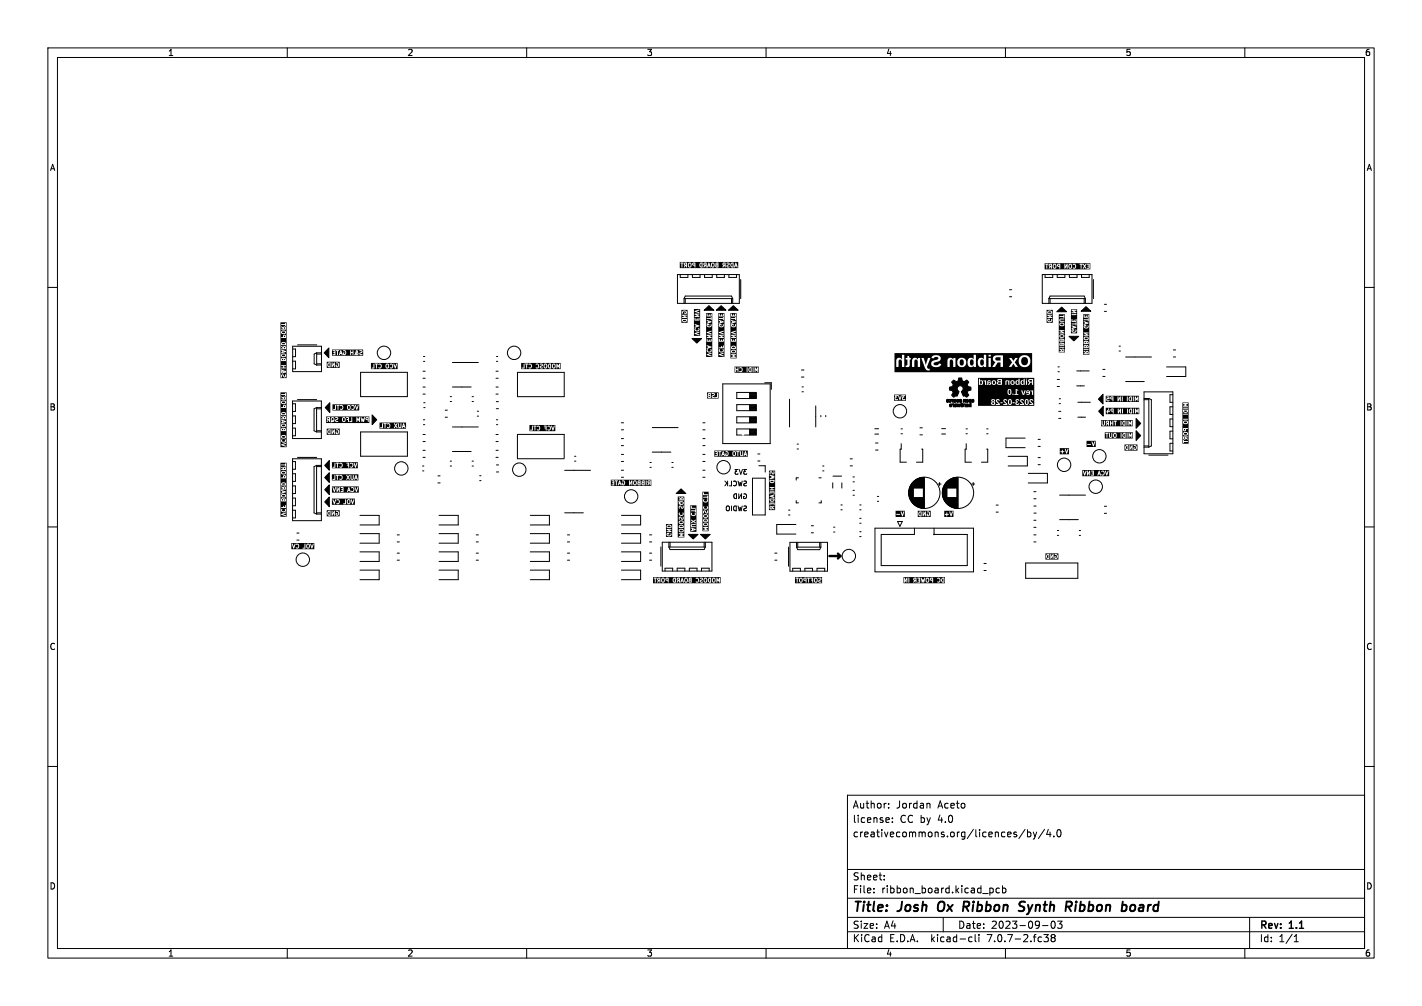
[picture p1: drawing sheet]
<svg xmlns="http://www.w3.org/2000/svg" width="297mm" height="210mm" viewBox="0 0 297 210" stroke-linecap="round" stroke-linejoin="round" font-family="sans-serif">
<defs><g id="words">
<g font-size="2.8">
<text x="178" y="190.9">Title:</text>
<text x="187.7" y="190.9">Josh</text>
<text x="196.7" y="190.9">Ox</text>
<text x="202.8" y="190.9">Ribbon</text>
<text x="215.3" y="190.9">Synth</text>
<text x="225.8" y="190.9">Ribbon</text>
<text x="238.3" y="190.9">board</text>
</g>
<g font-size="2.1">
<text x="178" y="172">license:</text>
<text x="178" y="169">Author:</text>
<text x="187.2" y="169">Jordan</text>
<text x="187.9" y="172">CC by</text>
<text x="195.9" y="169">Aceto</text>
<text x="196" y="172">4.0</text>
<text x="178" y="175">creativecommons.org/licences/by/4.0</text>
<text x="178" y="184">Sheet:</text>
<text x="178" y="186.7">File:</text>
<text x="184.1" y="186.7">ribbon_board.kicad_pcb</text>
<text x="178" y="196.9">KiCad</text>
<text x="178" y="194.1">Size:</text>
<text x="184.7" y="194.1">A4</text>
<text x="185.7" y="196.9">E.D.A.</text>
<text x="194.6" y="196.9">kicad-cli</text>
<text x="200" y="194.1">Date:</text>
<text x="206.5" y="196.9">7.0.7-2.fc38</text>
<text x="207" y="194.1">2023-09-03</text>
<text x="263" y="194.3">Rev:</text>
<text x="263" y="196.9">Id:</text>
<text x="267.1" y="196.9">1/1</text>
<text x="269.4" y="194.3">1.1</text>
</g>
<g font-size="1.8">
<text x="35" y="11.9">1</text>
<text x="85" y="11.9">2</text>
<text x="135" y="11.9">3</text>
<text x="185" y="11.9">4</text>
<text x="235" y="11.9">5</text>
<text x="285" y="11.9">6</text>
<text x="10.3" y="35.9">A</text>
<text x="285.4" y="35.9">A</text>
<text x="10.3" y="85.9">B</text>
<text x="285.3" y="85.9">B</text>
<text x="10.3" y="135.9">C</text>
<text x="285.3" y="135.9">C</text>
<text x="10.3" y="185.9">D</text>
<text x="285.3" y="185.9">D</text>
<text x="35" y="199.9">1</text>
<text x="85" y="199.9">2</text>
<text x="135" y="199.9">3</text>
<text x="185" y="199.9">4</text>
<text x="235" y="199.9">5</text>
<text x="285" y="199.9">6</text>
</g>
<g font-size="1.4" fill="#fff">
<text x="156.2" y="101.7">SWCLK</text>
<text x="156.2" y="104.4">GND</text>
<text x="156.2" y="106.9">SWDIO</text>
</g>
</g></defs>
<g fill="none" stroke="#000" stroke-width=".21">
<path d="M10 10h277v190h-277zM12 12h273v186h-273zM60 10v2M110 10v2M160 10v2M210 10v2M260 10v2M10 60h2M141.5 57.3h12.9v6h-12.9zM142.1 57.3v.6h1.6v-.6M144.6 57.3v.6h1.6v-.6M147.2 57.3v.6h1.6v-.6"/>
<path d="M149.7 57.3v.6h1.6v-.6M152.2 57.3v.6h1.6v-.6M154.7 58.3v4M217.7 57.3h10.4v6h-10.4zM218.3 57.3v.6h1.6v-.6M220.8 57.3v.6h1.6v-.6M223.4 57.3v.6h1.6v-.6M225.9 57.3v.6h1.6v-.6M228.4 58.3v4M285 60h2M61.1 72.3h6v5.3h-6zM61.1 72.9h.6v1.6h-.6"/>
<path d="M61.1 75.4h.6v1.6h-.6M62.2 72h4M66.1 73.7h1M66.1 73.7l-.5 .2v2.1l.5 .2M66.1 73.7v2.5M66.1 73.9h1M66.1 76h1M66.1 76.2h1M75.3 77.7h9.8v5.1h-9.8zM88.4 77.5h.4M88.4 79h.4M88.4 75.4h.3"/>
<path d="M88.4 74.4h.3M94.5 75.7h5.4M103.6 77.5h.4M103.6 79h.4M103.7 75.4h.3M103.7 74.4h.3M108.1 77.7h9.7v5.1h-9.7zM142.9 62.3h10.1M142.9 62.3l.2-.5h9.7l.2 .5M142.9 62.3v1M143.1 62.3v1M152.8 62.3v1"/>
<path d="M153 62.3v1M159.7 79.9h1.4v1.4M167.4 77.2h.5M167.4 78.7h.5M210.8 61.9h.5M210.8 60.5h.5M219.1 62.3l.2-.5h7.1l.3 .5M219.1 62.3h7.6M219.1 62.3v1M219.3 62.3v1M220.8 79.2h.5M221 76.6h.3"/>
<path d="M221 77.6h.3M224.9 77.4h2.6M226.4 62.3v1M226.7 62.3v1M230.3 77.1h.5M230.3 78.6h.5M230.7 63.5h.4M230.7 65h.4M233.7 72.3h.3M233.7 73.3h.3M235.1 74.5h5.4M235.1 79.6h3.9"/>
<path d="M243.7 76.6h4v2h-4M245.1 74.5h.4M245.1 73.1h.4M61.1 84.3h.6v1.6h-.6M61.1 83.7h6v7.8h-6zM61.1 96.4h.6v1.6h-.6M61.1 95.8h6v12.9h-6zM61.1 86.8h.6v1.6h-.6M61.1 89.4h.6v1.6h-.6M61.1 98.9h.6v1.6h-.6M62.1 95.5h4M62.1 83.4h4"/>
<path d="M66.1 85.3h1M66.1 89.9h1M66.1 85.1h1M66.1 90.2h1M66.1 85.1l-.5 .2v4.6l.5 .3M66.1 85.1v5.1M66.1 97.2v10.1M66.1 97.2l-.5 .2v9.7l.5 .2M66.1 97.2h1M66.1 97.4h1M75.3 90.2h9.8v5h-9.8zM88.3 97.3h.2"/>
<path d="M88.3 98.3h.2M88.4 92.2h.4M88.4 90.7h.4M88.4 95.5h.4M88.4 94h.4M88.4 82.3h.4M88.4 80.8h.4M88.4 87.6h.3M88.4 88.6h.3M88.5 84.1h.3M88.5 85.1h.3M91.5 99.3h.4"/>
<path d="M93 87.1h.4M93 85.6h.4M94 83.8h.3M94 82.8h.3M94 97.3h.3M94 96.3h.3M94.5 80.8h3.9M94.5 94.3h3.9M94.5 89.1h5.4M98.6 83.8h.3M98.6 82.8h.3M98.6 97.3h.3"/>
<path d="M98.6 96.3h.3M99.7 85.8h.3M99.7 86.9h.3M100.2 99.3h.3M103.6 92.2h.4M103.6 90.7h.4M103.6 95.5h.4M103.6 94h.4M103.6 82.3h.4M103.6 80.8h.4M103.7 85.3h.4M103.7 83.8h.4"/>
<path d="M103.7 87.6h.3M103.7 88.6h.3M103.7 98.5h.4M103.7 97.1h.4M108.1 90.7h9.7v5.1h-9.7zM117.9 98.2h5.4M120 95.2h.3M120 96.3h.3M129.8 99.6h.4M129.8 98.2h.4M129.8 93h.4M129.8 91.6h.4"/>
<path d="M129.8 89.7h.4M129.8 88.3h.4M129.8 94.9h.4M129.8 96.3h.4M135.7 97.6h.3M135.7 96.5h.3M136.2 94.4h3.9M136.2 89.3h5.4M140.3 97.6h.3M140.3 96.5h.3M146.8 99.6h.5M146.8 98.2h.5"/>
<path d="M146.8 93h.5M146.8 91.6h.5M146.8 89.7h.5M146.8 88.3h.5M146.8 94.9h.5M146.8 96.3h.5M151 80.1h9.9v12.5h-9.9zM153.9 89.5h4v1.3h-4zM153.9 81.9h4v1.3h-4zM153.9 84.5h4v1.2h-4zM153.9 87h4v1.3h-4zM154.2 98h-.7l.4 .4-.3 .1v.4h.6"/>
<path d="M154.4 98l.3 1 .4-1M156 98h-.7l.4 .4-.3 .1v.4h.6M156.6 85.3h1.3M156.6 82.3h1.3M156.6 90.7h1.3M156.6 90.6h1.3M156.6 90.5h1.3M156.6 90.4h1.3M156.6 90.3h1.3M156.6 90.1h1.3M156.6 90h1.3M156.6 89.9h1.3"/>
<path d="M156.6 89.8h1.3M156.6 89.7h1.3M156.6 88.2h1.3M156.6 88.1h1.3M156.6 88h1.3M156.6 87.8h1.3M156.6 87.7h1.3M156.6 87.6h1.3M156.6 87.5h1.3M156.6 87.4h1.3M156.6 87.2h1.3M156.6 87.1h1.3"/>
<path d="M156.6 85.7h1.3M156.6 85.5h1.3M156.6 85.4h1.3M156.6 85.2h1.3M156.6 85.1h1.3M156.6 84.9h1.3M156.6 84.8h1.3M156.6 84.7h1.3M156.6 84.6h1.3M156.6 83.1h1.3M156.6 83h1.3M156.6 82.9h1.3"/>
<path d="M156.6 82.8h1.3M156.6 82.6h1.3M156.6 82.5h1.3M156.6 82.4h1.3M156.6 82.2h1.3M156.6 82h1.3M156.6 81.9v1.3M156.6 84.5v1.2M156.6 87v1.3M156.6 89.5v1.3M157.2 99.8h2.6v7.7h-2.6zM158.3 96.2h.4"/>
<path d="M158.3 94.8h.4M158.5 97.2h1.3v1.4M164.9 83.3v5.8M166.5 93.7h.3M166.5 92.7h.3M166.8 99.8h-.5v.4M167.5 80.8h.3M167.5 81.8h.3M170.4 84.7v4.4M171 99.8h.5M171.4 86.7v.3M171.8 97.3h.3"/>
<path d="M171.8 98.3h.3M172.5 86.7v.3M174 99.4h1.8M177.6 97.3h.4M177.6 95.8h.4M178.2 99.6h.2M182.7 90.6h.8M182.7 89.5h.8M182.9 92.5h.5M182.9 94h.5M188.2 89.5h.3M188.2 90.6h.3"/>
<path d="M188.2 92.6v1.2h-.2v2.7h1.3M191.6 100v1.8M191.7 99.9v1.9M191.8 99.9v1.9M191.9 99.9v1.9M191.9 99.8v2M192 99.8v2M192.1 99.8v2M192.1 90.8h.6M192.1 89.3h.6M192.2 99.8v2M192.3 99.7v2.1"/>
<path d="M192.4 99.7v2.1M192.5 99.7v2.1M192.5 93.8h.2v2.7h-1.3M192.6 99.7v2.1M192.7 99.7v2.1M192.8 99.7v2.1M192.9 99.7v6.4M193 99.6v6.5M196.7 90.6h.8M196.7 89.5h.8M198.6 100v1.8M198.7 100v1.8"/>
<path d="M198.7 99.9v1.9M198.8 99.9v1.9M198.9 99.9v1.9M199 99.8v2M199.1 99.8v2M199.2 99.8v2M199.3 99.7v2.1M199.4 99.7v2.1M199.5 99.7v2.1M199.6 99.7v2.1M199.7 99.7v2.1M199.8 99.7v2.1"/>
<path d="M199.9 99.7v6.4M200 99.6v6.5M200.1 99.6v6.5M201.8 89.5h.2M201.8 90.6h.2M201.8 92.6v1.2h-.2v2.7h1.3M206.1 93.8h.2v2.7h-1.3M206.1 89.5h.3M206.1 90.6h.3M210.6 95.3h4v2h-4M214.1 91.5h-4v2h4M214.8 98.8h4v2h-4"/>
<path d="M216.8 97h.5M216.8 95.5h.5M216.8 93.2h.5M216.8 91.7h.5M220.8 80.7h.5M221.1 87.3h.5M221.1 85.9h.5M221.2 84.3h.3M221.2 83.2h.3M224.9 80.6h1.6M225.1 84h2.6M225.1 87.1h1.6"/>
<path d="M238.9 83.2h1M238.9 81.8h6.1v12.9h-6.1zM238.9 93.3h1M238.9 93.1h1M238.9 83.4h1M239.9 95h4M239.9 83.2l.6 .2v9.7l-.6 .2M239.9 83.2v10.1M245 90h-.6v1.6h.6M245 87.5h-.6v1.6h.6M245 82.4h-.6v1.6h.6M245 84.9h-.6v1.6h.6"/>
<path d="M245 92.5h-.6v1.6h.6M10 110h2M61.1 101.4h.6v1.6h-.6M61.1 104h.6v1.6h-.6M61.1 106.5h.6v1.6h-.6M62 112.7h.5M62 111.3h.5M66.1 107.1h1M66.1 107.3h1M75.2 107.6h4v2h-4M75.2 115.2h4v2h-4M75.2 119h4v2h-4"/>
<path d="M75.2 111.4h4v2h-4M83 113.1h.4M83 111.7h.4M83 115.5h.4M83 116.9h.4M91.5 100.8h.4M91.7 107.6h4v2h-4M91.7 111.4h4v2h-4M91.7 115.2h4v2h-4M91.7 119h4v2h-4M99.5 113.1h.4M99.5 111.7h.4"/>
<path d="M99.5 115.5h.4M99.5 116.9h.4M100.2 100.3h.3M110.7 107.6h4.1v2h-4.1M110.7 115.2h4.1v2h-4.1M110.7 119h4.1v2h-4.1M110.7 111.4h4.1v2h-4.1M117.9 107.1h3.9M118.5 113.1h.5M118.5 111.7h.5M118.5 115.5h.5M118.5 116.9h.5"/>
<path d="M129.8 107.6h4v2h-4M129.8 115.2h4v2h-4M129.8 111.4h4v2h-4M129.8 119h4v2h-4M135.7 113.1h.4M135.7 111.7h.4M135.7 115.5h.4M135.7 116.9h.4M138 114.2v4M138.3 113.2h10.4v6h-10.4zM138.9 119.2v-.6h1.6v.6M139.7 113.2v1"/>
<path d="M139.7 114.2l.2 .5h7.2l.2-.5M139.7 114.2h7.6M139.9 113.2v1M141.4 119.2v-.6h1.6v.6M144 119.2v-.6h1.6v.6M146.5 119.2v-.6h1.6v.6M147.1 113.2v1M147.3 113.2v1M151.4 100.4l.6 .6M151.7 105.8l.2-.2 .4 .2v.5l-.1 .3-.5-.1zM151.8 100.8l-.4 .6M152 100.4v1"/>
<path d="M152.8 100.4v1h-.5M152.8 105.6v1M153.2 100.5a.44 .44 0 0 1 .6 .4 .44 .44 0 0 1-.6 .4M153.3 105.8l.5-.2v1a.52 .52 0 0 1-.6-.2 .52 .52 0 0 1 .1-.6zM153.3 103.2l.5-.1v1a.52 .52 0 0 1-.5-.3 .52 .52 0 0 1 0-.6zM154.2 100.4l.2 1 .2-.7 .2 .7 .2-1M154.2 105.6l.2 1 .2-.7 .2 .7 .2-1M154.3 103.1v1l.6-1v1M155.3 103.1l.5 .1M155.3 100.5h.5M155.3 105.7h.5M155.5 103.7h-.2v.3l.5-.1"/>
<path d="M155.8 100.8l-.4 .2-.1 .2 .2 .2h.4M155.8 106.1l-.4 .1-.1 .2 .2 .2h.4M161.8 115.5h.5M161.8 116.9h.5M164.7 114.2v4M164.7 106.5h.3M164.7 107.5h.3M165 113.2h7.8v6h-7.8zM165.6 119.2v-.6h1.6v.6M166.2 109.5h-4v2h4M166.3 104.5v.5h.5M166.4 114.2h5"/>
<path d="M166.4 113.2v1M166.4 114.2l.2 .5h4.6l.2-.5M166.6 113.2v1M168.1 119.2v-.6h1.6v.6M169.4 111.2h.5M169.4 109.8h.5M170.6 119.2v-.6h1.7v.6M171.2 113.2v1M171.4 113.2v1M171.5 104.5v.5h-.5M173.9 100.8v1.1M174.1 110h.3"/>
<path d="M174.1 111.1h.3M175.6 105.4h.3M175.6 106.4h.3M175.8 100.8v1.1M178.2 103.4h.2M178.2 102.4h.2M178.2 100.6h.2M179.6 105.4h.2M179.6 106.4h.2M179.6 108.2h.2M179.6 109.2h.2M179.6 111h.2"/>
<path d="M179.6 112h.2M182.7 110.3h20.6v9.1h-20.6zM183.2 103.6h.3M183.2 104.7h.3M187.5 108.9h1l-.5 1zM189.8 102.5v.8M189.9 102.2v1.3M189.9 102.1v1.6M190 101.8v2.1M190 101.7v2.3M190.1 101.6v2.5M190.1 101.4v2.9"/>
<path d="M190.2 101.4v3M190.2 101.3v3.2M190.3 101.2v3.4M190.3 101.1v3.6M190.4 101v3.7M190.4 101v3.8M190.5 100.9v4M190.5 100.8v4.1M190.6 100.8v4.2M190.7 100.7v4.4M190.7 100.6v4.5M190.8 103.9v1.3"/>
<path d="M190.8 100.5v1.3M190.9 100.5v1.3M190.9 103.9v1.4M190.9 100.4v1.4M191 103.9v1.5M191 110.3v1.3h-7v6.5h18v-6.5h-6.9v-1.3M191 100.4v1.4M191.1 100.3v1.5M191.1 103.9v1.5M191.1 103.9v1.6M191.1 103.9l.1 1.6M191.2 100.2v1.6"/>
<path d="M191.2 103.9v1.6M191.3 100.2v1.6M191.3 103.9v1.7M191.3 100.1v1.7M191.4 100.1v1.7M191.4 103.9v1.7M191.4 103.9v1.8M191.5 103.9v1.8M191.5 100v1.8M191.6 103.9v1.9M191.7 103.9v1.9M191.8 103.9v1.9"/>
<path d="M191.8 103.9l.1 2M191.9 103.9v2M192 103.9v2M192.1 103.9v2.1M192.1 103.9l.1 2.1M192.2 103.9v2.1M192.3 103.9v2.1M192.3 103.9l.1 2.1M192.4 103.9v2.1M192.5 103.9v2.2M192.6 103.9v2.2M192.7 103.9v2.2"/>
<path d="M192.8 103.9v2.2M195.9 101h.7M196.2 100.7v.7M196.8 102.5v.8M196.9 102.1v1.6M197 101.9v1.9M197 101.8v2.1M197.1 101.6v2.5M197.1 101.5v2.7M197.2 101.4v2.9M197.2 101.3v3.2M197.3 101.2v3.3"/>
<path d="M197.3 101.2v3.4M197.4 101.1v3.6M197.4 101v3.8M197.5 100.9v3.9M197.5 100.9v4M197.6 100.8v4.2M197.6 100.7v4.3M197.7 100.7v4.4M197.8 100.6v4.5M197.8 100.6v1.2M197.8 103.9v1.3M197.8 100.5v1.3"/>
<path d="M197.9 100.5v1.3M197.9 103.9v1.4M197.9 103.9l.1 1.4M198 100.4v1.4M198 103.9v1.5M198.1 103.9v1.6M198.1 100.3v1.5M198.2 100.3v1.5M198.2 103.9v1.6M198.2 100.2v1.6M198.2 103.9l.1 1.7M198.3 100.2v1.6"/>
<path d="M198.3 103.9v1.7M198.4 100.1v1.7M198.4 103.9v1.7M198.4 103.9v1.8M198.5 100.1v1.7M198.5 103.9v1.8M198.5 100v1.8M198.6 103.9v1.8M198.6 103.9v1.9M198.7 103.9v1.9M198.8 103.9v1.9M198.8 103.9v2"/>
<path d="M198.9 103.9v2M198.9 103.9l.1 2M199 103.9v2M199.1 103.9v2.1M199.2 103.9v2.1M199.3 103.9v2.1M199.4 103.9v2.1M199.4 103.9l.1 2.2M199.5 103.9v2.2M199.6 103.9v2.2M199.7 103.9v2.2M199.8 103.9v2.2"/>
<path d="M203 101h.6M203.3 100.7v.7M205.5 117.6h.5M205.5 119.1h.5M208.1 105.4h.4M208.1 106.9h.4M214.2 117.5h10.9v3.2h-10.9zM215.9 113.1h.5M215.9 111.7h.5M215.9 110.1h.5M215.9 104.1h.5M215.9 102.6h.5"/>
<path d="M215.9 108.6h.5M216 105.6h.4M216 107.1h.4M220.8 111.8h.3M220.8 110.7h.3M221.3 108.5h3.9M221.3 103.4h5.4M225.4 111.8h.3M225.4 110.7h.3M230.7 107.2h.4M230.7 105.7h.4M285 110h2"/>
<path d="M10 160h2M285 160h2M177 166h108v32h-108zM185.5 170.7l.2 .4-.7 .1M185.6 168.6v.1M185.6 167.8v.1M185.7 171.6l-.2 .1M186.4 171.6v.1M186.4 170.8v.1M194 167.7l.2 .2v.8M214.1 173.1l-1.3 2M214.6 173.2v1.5"/>
<path d="M214.6 173.8l.4-.1 .3 .3-.1 .6h-.6M215.8 173.7l.4 1M216.2 174.7l-.4 .5M216.5 173.7l-.3 1M218.2 173.1l-1.3 2M219 173.1l-.4 1.1h.9M219.3 173.7v1M220.1 174.6v.1M221 173.3l.1-.1a.8 .8 0 0 1 .5 .7 .8 .8 0 0 1-.5 .8 1 1 0 0 1-.1-1.4zM60 198v2M110 198v2M160 198v2"/>
<path d="M177 194.5h108M177 191.5h108M177 187.5h108M177 181.5h108M182.5 186.3v.1M182.5 185.5v.1M184.7 183.6v.1M184.7 182.8v.1M197 191.5v3M202.6 195.6l.4 .1M203 196.5l-.4 .1M203.7 195.1v1.3l.2 .2"/>
<path d="M204.5 195.1v.1M204.5 195.6v1M206.9 185.4h.3l.3 .3-.1 .6-.5 .1M208.7 185.5l-.4-.1-.3 .3 .2 .6h.5M209.4 185.5l.4-.1 .3 .3-.1 .6h-.6M209.4 184.9v1.5M210 198v2M217.7 193.2h1.2M218 195.1h1l-.5 .6 .4 .1v.7l-.2 .1-.6-.1M219.7 192.4a.81 .81 0 0 0 .3 1.4l.2-.1 .2-.5-.2-.8M219.8 195.7l-.3-.2 .3-.4h.3l.3 .3-.3 .3M219.8 195.7l-.3 .3 .1 .5 .2 .1h.3l.3-.3-.1-.4-.2-.2"/>
<path d="M219.8 195.7h.3M221.8 192.3l-.5 .6 .4 .1v.7l-.2 .1-.6-.1M260 198v2M261 191.5v6.5M270.3 196.6h.9M270.3 195.5l.4-.4v1.5"/>
<circle cx="80.2" cy="73.7" r="1.4"/>
<circle cx="107.4" cy="73.7" r="1.4"/>
<circle cx="83.8" cy="97.8" r="1.4"/>
<circle cx="108.5" cy="98" r="1.4"/>
<circle cx="151.1" cy="97.5" r="1.4"/>
<circle cx="188" cy="85.9" r="1.4"/>
<circle cx="222.2" cy="97" r="1.4"/>
<circle cx="229.6" cy="95.2" r="1.4"/>
<circle cx="63.2" cy="116.8" r="1.4"/>
<circle cx="131.8" cy="103.6" r="1.4"/>
<circle cx="177.3" cy="116.1" r="1.4"/>
<circle cx="193.1" cy="102.9" r="3.3"/>
<circle cx="200.1" cy="102.9" r="3.3"/>
<circle cx="228.9" cy="101.6" r="1.4"/>
</g>
<path d="M196.1 188.5a1.5 1.5 0 0 0 0 1.6M201.4 188.2h.7M201.7 189.3l.6 .9M202.2 189.2l-1 .1M213.2 189.2l.6 .2 .1 .4-.4 .4h-.5M213.4 188.2l.7 .1M214.7 190.8l-.2 .1M224.7 188.9l-.2 1.3M224.8 188.2v.2M236.3 189a.5 .5 0 0 1 .8 .3l-.2 .7-.6 .2" fill="none" stroke="#000" stroke-width=".4"/>
<path d="M173.2 116.1h2.3M175 115.6l.5 .5M175.5 116.1l-.5 .5" fill="none" stroke="#000" stroke-width=".5"/>
<g fill="#000" stroke="#000" stroke-width=".21">
<path d="M68.7 72.6v2.1l-1-1zM144.5 70.7h2.1l-1.1 .9zM147.1 64.8l1-1 1 1zM149.6 64.8l1-1 1 1zM152.1 64.8l1.1-1 1 1zM199 79.5l.2-.2 .5 .4 .4-.2 .1-.6h.7a.56 .56 0 0 0 .5 .8l.3-.2a.43 .43 0 0 1 .6 .2 .43 .43 0 0 1-.3 .6 .76 .76 0 0 0 .8 .6 .46 .46 0 0 1-.1 .6 .46 .46 0 0 1-.5 .1 .58 .58 0 0 0 .1 .9 .47 .47 0 0 1-.4 .4 .47 .47 0 0 1-.5-.3l-.2 .1-.2-.5a.48 .48 0 0 1-.2-.4 .48 .48 0 0 1 .3-.4 .63 .63 0 0 0-.4-.8 .63 .63 0 0 0-.8 .4 .63 .63 0 0 0 .4 .8v.1a.71 .71 0 0 1-.5 .8h-.3a.43 .43 0 0 1-.6-.1 .43 .43 0 0 1 .2-.6 .54 .54 0 0 0-.8-.6 .48 .48 0 0 1 0-.6 .48 .48 0 0 1 .6-.1 .56 .56 0 0 0-.1-.9zM220.7 65.1l1-1 1.1 1zM223.3 70.2h2l-1 1zM225.8 65l1-1 1 1zM68.8 96.1v2.1l-1-1zM68.9 84.1v2l-1-1zM77.7 86.6l1 1-1 1z"/>
<path d="M197.7 83.5a.29 .29 0 0 1 .4 0 .29 .29 0 0 1 0 .4 .29 .29 0 0 1-.4 0l.3-.1-.3-.1v-.1h.3l-.1-.1-.2 .1zM198.2 83.5a.3 .3 0 0 1 .4 0 .3 .3 0 0 1 0 .4 .3 .3 0 0 1-.4 0 .24 .24 0 0 0 .3-.1 .24 .24 0 0 0 0-.3zM198.4 84.4a.29 .29 0 0 1 .4 .1 .29 .29 0 0 1-.1 .3 .29 .29 0 0 1-.4 0l.4-.1h-.4v-.2l.4 .1-.1-.2-.3 .1zM198.7 83.4h.4v.6h-.2v-.4zM198.8 84.4l.4-.1v.6h-.1v-.4zM199.2 83.4h.1l.1 .4h.2v-.4h.1v.3a.32 .32 0 0 1-.2 .3 .32 .32 0 0 1-.3 0zM199.4 84.4h.4l-.3 .1 .1 .1a.2 .2 0 0 1 .2 .2 .2 .2 0 0 1-.3 .1h-.2l.1-.2h.3h-.3zM199.9 83.4a.3 .3 0 0 1 .4 .1 .3 .3 0 0 1-.1 .4 .3 .3 0 0 1-.4-.2l.1 .1a.16 .16 0 0 0 .3-.1 .16 .16 0 0 0-.2-.2l-.2 .2zM199.8 84.3h.2l.1 .4 .1-.4 .3 .4 .1-.4h.1l-.2 .6-.2-.4-.3 .4zM200.4 83.4a.24 .24 0 0 1 .3-.1 .24 .24 0 0 1 .1 .4 .24 .24 0 0 1-.3 .1h.3a.24 .24 0 0 1-.3 .2 .24 .24 0 0 1-.1-.3 .24 .24 0 0 1 .3-.1zM200.8 84.1h.1v.3a.27 .27 0 0 1 .3 .2 .27 .27 0 0 1-.3 .3h-.1v-.3l.2 .2a.16 .16 0 0 0 .1-.2 .16 .16 0 0 0-.2-.1l-.1 .1zM201.3 83.4h.4v.6h-.2l-.1-.5-.1 .5h-.1z"/>
<path d="M201.3 84.4l.4-.1v.6h-.2v-.4zM201.9 83.4a.28 .28 0 0 1 .3 .1 .28 .28 0 0 1 0 .4 .28 .28 0 0 1-.4 0l.3-.2h-.3v-.1h.3h-.3zM201.8 84.4h.4l-.3 .2a.21 .21 0 0 1 .4 .1 .21 .21 0 0 1-.3 .2h-.2v-.2h.3h-.3zM202.4 83.4h.4v1.5h-.1l-.1-.5-.1 .5h-.2l.1-.5h.3v-.5h-.3v-.1h.3v-.2l-.1-.1-.2 .2zM203 83.5a.27 .27 0 0 1 .4 0 .27 .27 0 0 1-.1 .4 .27 .27 0 0 1-.4-.2l.3 .2 .1-.1-.1-.3-.3 .2zM230.4 82.3v2l-1-1zM230.4 84.8v2.1l-.9-1zM237.3 89.9l1 1-1 1zM237.3 87.4l1 1-1 1zM68.8 103.8v2l-1-1zM68.8 101.2v2.1l-1-1.1zM68.8 98.7v2l-1-1z"/>
<path d="M141.2 103l1-.9 1.1 .9zM143.8 111.6h2l-1 .9zM146.3 111.6h2l-1 .9z"/>
<circle cx="195.1" cy="111.6" r=".06"/>
</g>
<g fill="#000">
<path d="M143.1 55h.2v.3l-.2-.1zM143.9 55.1h.3l-.1 .6-.2-.1zM144.8 55h.2v.3l-.2-.1zM146.3 55.1l.2-.1v.7a.34 .34 0 0 1-.2-.3 .34 .34 0 0 1 0-.3zM147.1 55h.3v.3l-.3-.1zM148.1 55.2v.2h-.1zM148.7 55.1h.3l-.1 .6-.2-.1zM149.6 55.4h.3v.3l-.3-.1zM149.7 55h.2v.2h-.2zM151.1 55h.3v.3l-.3-.1zM152.8 55.1l.2-.1v.7a.34 .34 0 0 1-.3-.3 .34 .34 0 0 1 .1-.3zM153.7 55.2l.1 .2h-.2z"/>
<path d="M142 54.7h12.2v1.3h-12.2v-1.1l.3 .1 .1 .9 .1-.1v-.6h.3l.2 .2-.1 .5 .4-.5 .1 .5 .1-.4h.2l.1 .3h.4l.2-.1v-.5l.6 .2 .1 .5 .1-.5h.9l.2 .4 .4 .1v-.7l.4 .2-.1 .5 .3-.5 .2 .5 .3-.1 .1-.2h.3l.2 .2v-.3l.4 .4 .4-.3 .4 .2 .4 .1 .1-.7h.8l.2 .2-.2 .5 .4-.5 .1 .5 .2-.3 .3 .2h.4v-.2h-.4l.3-.2h.3l.4 .4h.6l.1-.2 .5 .2-.4-1-.4 1-.1-1-.5 .1-.2 .5-.2-.1a.3 .3 0 0 0 .1-.3 .3 .3 0 0 0-.3-.2l-.4 .1 .1 .1 .4 .1-.4 .2-.1 .3h-.1l-.1-.8-.5 .1-.1 .3h-.8l-.1-.4h-.4l-.2 .2v.6h-.2l.1-.4-.2-.3h-.5l-.1 .6h-.1l-.3-.7-.5 1-.1-1-.5 .1-.1 .3h-.2v-.4h-.3l-.2 .2-.1 .4h-.9v-.6l-.5 .1-.3 .3-.1-.3-.3-.1-.3 .2v.5h-.2v-.7h-.5l-.2 .4h-.3l.2-.4-.7 .1zM219.3 55.3h.2v.2h-.2zM220.1 55.3h.3l-.1 .6-.2-.1zM221 55.3h.3v.2h-.3zM223.4 55.3h.3l-.1 .6-.2-.1zM218.2 54.9h9.5v1.3h-9.5v-1l.3 .1 .1 .8 .1-.1v-.6h.3l.2 .3-.1 .4 .4-.4 .1 .4 .1-.4h.2l.3 .4 .4-.1v-.6h.2l.1 .3h.4v.4h1.1l.4-.6 .1 .6 .1-.4h.2l.2 .4 .6-.2 .4 .2 .3-.3-.1-.6 1.1 .1 .1 .8h.5l.2-.3 .3 .3 .8-.1-.1-.9h-.5l.4 .2v.2h-.3l.3 .2v.2l-.4 .1-.3-.4 .2-.4-.1-.1-.3 .3-.3-.3 .2 .5-.2 .4h-.3v-.7l.2-.1v-.1l-1.5 .1-.3-.1-.2 .1v.1a.33 .33 0 0 1 .5 .3 .33 .33 0 0 1-.5 .3h-.2v-.6l-.3-.2-.4 .1v.5h-.2v-.6h-.2l-.3 .5v-.4l-.1-.1-.1 .9h-.8l-.1-.9h-.5l-.1 .3-.3-.3h-.4l-.2 .2v.4h-.2v-.6h-.5l-.2 .3h-.3l.2-.3-.7 .1zM58.9 74.9h.2v.3h-.2zM58.9 77.5l.2 .2h-.2zM59.1 73.3l.2 .1h-.2zM58.9 71.7a.36 .36 0 0 1 .4-.1 .36 .36 0 0 1 .2 .3h-.6zM58.9 74.1l.6-.1v.2l-.5 .1zM59 69.2h.5v.2l-.5 .1z"/>
<path d="M59.4 75h.1v.2h-.2zM59.3 72.5h.2v.2h-.2zM59.3 70.1h.2v.3h-.2zM59.3 68.4h.2v.2h-.2zM58.6 67.3h1.3v11.6h-1.3v-.3l.3 .2 .1-.5 .2 .4a.3 .3 0 0 0 .3 .1 .3 .3 0 0 0 .2-.2v-.4h-.2v.4l-.3-.4a.3 .3 0 0 0-.3-.1 .3 .3 0 0 0-.2 .3l-.1 .2v-.9l.5 .3 .6-.2v-.2l-.2-.2-.2 .1-.2-.1h.2v-.2l-.3 .1-.2-.2v.3l-.2 .3v-.9l1.1 .1v-.2h-.4v-.3l.4-.1-1-.1v.2h.4v.3l-.5 .1v-1.5l1.1 .1v-.4l-.2-.3h-.6l-.2 .2v.4h-.1v-1l.3 .2 .5 .1 .3-.2v-.3l-.1-.3h-.5l-.5 .5v-.6l.2 .1 .9-.4-.9-.4 .1 .5-.3 .2v-1.4l.5 .4h-.4l.1 .2h.9v-.4l-.2-.3-.4 .2-.3-.2-.2 .1v-.3l1.1 .1v-.3l-.1-.3-.5-.1-.3 .2-.1 .4h-.1v-1.5l1.1 .1v-.5l-.1-.2h-.3l-.2 .5-.5 .1v-1.1l.3 .3h.5l.3-.1v-.3l-.1-.3h-.5l-.5 .4v-1.2l.5 .4h-.4l.1 .2h.9v-.4l-.2-.3-.4 .2-.3-.2-.2 .1v-.4h.9l.2 .3v-.6l-.1-.1-.1 .2-.9 .2zM68.6 75.9l.2-.1v.7a.34 .34 0 0 1-.2-.2 .34 .34 0 0 1 0-.4zM68.2 75.5h2.8v1.3h-2.8v-.6l.4 .4 .8 .1 .3-.6 .1 .6 .1-.2 .7 .1 .2-.4v-.3l-.4-.3-.2 .1v.2a.3 .3 0 0 1 .4 .2 .3 .3 0 0 1-.3 .4l.2-.3-.3-.1-.1 .4h-.2v-.9l-.4 .6-.1-.5h-.1v.9h-.3v-1l-.4 .1-.4 .5zM71.2 73.5v.2h-.1zM74.5 73.3v.1zM74.6 73.7l.1 .2h-.2zM69.3 73h6.6v1.3h-6.6v-.2h.7l.1-.9 .3 .1 .1 .8h.5v-.2h.3l.2 .2v-.1l.4 .1h1.4v-.4h.3l.1 .4h.9l.4-.2 .2 .2h.3l.2-.2-.5-.1 .3-.1a.3 .3 0 0 0 .2-.3 .3 .3 0 0 0-.2-.3l-.4 .1v.1l.4 .1-.3 .2-.2 .3h-.1l-.2-.7-.3-.1-.1 .3 .1 .2-.1 .1v-.2h-.2l.1 .4-.2 .2h-.2v-1l-.2 .4h-.3v-.4h-.1l-.1 .9h-.9l.1-.3-.1-.4-.4-.2-.1 .1v.1a.3 .3 0 0 1 .4 .3 .3 .3 0 0 1-.3 .3l.1-.3h-.3l-.1 .4-.3-.9-.4 1h-.2v-.8h.2v-.2l-.7 .1-.1-.1h-.4l-.1 .2h.4v.2l-.3 .1 .3 .1v.2l-.6 .2zM80.7 76.2h.3l-.1 .5h-.2z"/>
<path d="M77.5 75.8h5.6v1.3h-5.6v-.2h.7v-.9l.3 .1 .1 .8 .1-.1 .7 .1 .3-.3h.8l.3 .3 .6-.1 .3 .1 .3-.1 .1-.3-.2-.5h.3l.4 .9 .3-.9h-.2l-.1 .5-.3-.6h-.7l-.2 .2a.35 .35 0 0 1 .5 .3 .35 .35 0 0 1-.5 .3l-.2 .1 .1-.6-.3-.3-.4 .1-.1 .6h-.8l-.1-.5-.2-.2-.4 .2a.35 .35 0 0 1 .5 .3 .35 .35 0 0 1-.5 .3l-.3 .1v-.7h.2v-.2l-.7 .1-.1-.1-.1 .8-.5 .2zM113.8 76.2h.3l-.1 .5h-.2zM114.7 76.1h.2v.6a.34 .34 0 0 1-.3-.2 .34 .34 0 0 1 .1-.4zM115.5 76.2h.3l-.1 .5h-.2zM108.8 75.8h8.3v1.3h-8.3v-.2h.7l.1-.9 .3 .1 .1 .8 .1-.1 .5 .1 .4-.1h.9l.3 .1 .5-.2 .2 .2h.3l.2-.2h-.4v-.1h.5l.2 .3h.3l.2-.1 .1-.3 .5 .4h.3v-.3h.2l.2 .3h.8l.1-.5 .2 .3 .2-.3 .1 .5 .1-.9-.2-.1-.2 .5-.2-.5h-.2v.9h-.3l.1-.6-.3-.3-.4 .1v.6h-.2l-.1-.7-.5 .1-.1 .5-.4-.6-.4 .1-.1 .6h-.5l.3-.2a.3 .3 0 0 0 .1-.3 .3 .3 0 0 0-.2-.2l-.5 .1 .1 .1 .4 .1-.4 .2-.1 .3h-.1v-.4l-.2-.3-.4-.1-.1 .3a.33 .33 0 0 1 .5 .3 .33 .33 0 0 1-.5 .2l-.9 .1 .1-.4-.1-.4-.4-.1-.2 .1v.2a.33 .33 0 0 1 .5 .3 .33 .33 0 0 1-.5 .2l-.3 .1v-.7h.2v-.2l-.7 .1-.2-.1v.8l-.6 .2zM142.6 66.8h.7a.33 .33 0 0 1-.3 .3 .33 .33 0 0 1-.4-.3zM142.3 64.7h1.3v2.7h-1.3v-.5l.6 .4 .4-.1 .2-.3-.1-.3h-.9l-.2 .3v-1.1l.7 .4h-.5v.2l1-.1-.6-.4h.5v-.2l-1.1 .1v-.5l.2 .2 .2-.1a.3 .3 0 0 1 .2-.4 .3 .3 0 0 1 .4 .3l-.3-.1-.1 .3h.4l.2-.2-.2-.4-.3-.1-.4 .1-.3 .4zM145.5 68h.2l-.2 .1zM144.9 64.5h1.3v5.6h-1.3v-.5l1.2 .4-.1-.2-.5-.2 .5-.2v-.2l-1.1 .4v-.8l.4 .3h.5l.3-.3-.2-.3a.35 .35 0 0 1-.3 .5 .35 .35 0 0 1-.3-.5l-.4 .3v-.5l.3 .1 .9-.4-1-.3 .2 .5-.4 .1v-1.5l1.1 .1 .1-.5h-.2v.3h-.2l-.1-.3-.1 .3h-.2l-.2-.4v.5h-.2v-1.3l.7 .5h-.5v.1l.9 .1 .1-.2-.6-.3h.5l.1-.2h-1.2v-.5l1.1 .4v-.2l-.5-.2 .6-.3-.1-.1-1.1 .4zM148 72.4l.2 .1h-.2zM148 67.1l.2 .1-.2 .1zM147.5 65.4h1.3v9.1h-1.3v-.5l1.1 .4v-.2l-.6-.2 .6-.2v-.1l-1.1 .3v-.8l.4 .4h.5l.2-.4-.2-.3a.35 .35 0 0 1-.3 .5 .35 .35 0 0 1-.3-.5l-.3 .3v-.5l.2 .1 .9-.4-.9-.3 .1 .5-.3 .1v-1.5l1.1 .1v-.5h-.1l-.1 .3h-.2v-.2l-.2 .2h-.2l-.1-.4-.1 .5h-.1v-1.2l.7 .4h-.6v.1l.9 .1 .1-.2-.5-.3h.4l.1-.1h-1.1v-.6l1.1 .4v-.2l-.6-.2 .6-.3-.1-.1-1 .4v-1.4l.3 .2 .4 .1 .4-.2v-.4h-.2a.3 .3 0 0 1-.2 .4 .3 .3 0 0 1-.4-.3l.3 .2 .1-.3-.4-.1-.3 .4v-.5l.2 .1 .9-.4-.9-.4 .1 .5-.3 .2v-1l.9 .1 .2 .2v-.5l-.1-.1-.1 .2-.9 .1v-.5l1.1 .1v-.5l-.1-.1-.1 .4h-.2v-.3l-.2 .3h-.2l-.1-.4-.1 .5h-.1z"/>
<path d="M150.6 67.1l.2 .1-.2 .1zM150 65.4h1.3v9.1h-1.3v-.5l1.2 .4-.1-.2-.5-.2 .5-.2v-.1l-1.1 .3v-.8l.4 .4h.5l.3-.4-.2-.3a.35 .35 0 0 1-.3 .5 .35 .35 0 0 1-.3-.5l-.4 .3v-.6l1.1 .1 .1-.5-.2-.1v.4h-.2l-.1-.3-.1 .3-.6 .1v-1.4l1.1 .1 .1-.5h-.2v.3h-.2l-.1-.2-.1 .2h-.3l-.1-.4-.1 .5h-.1v-1.2l.7 .4h-.5v.1l.9 .1v-.2l-.5-.3h.5l.1-.1h-1.2v-.6l1.1 .4v-.2l-.5-.2 .6-.3-.1-.1-1.1 .4v-1.4l.3 .2 .4 .1 .4-.2v-.4l-.1 .1a.3 .3 0 0 1-.3 .3 .3 .3 0 0 1-.3-.3l.2 .2 .1-.3-.4-.1-.3 .4v-.5l.3 .1 .9-.4-1-.4 .2 .5-.4 .2v-1l1 .1 .1 .2 .1-.5-.1-.1-.1 .2-1 .1v-.5l1.1 .1 .1-.5-.2-.1v.4h-.2l-.1-.3-.1 .3h-.3l-.1-.4-.1 .5h-.1zM153.1 67.1l.2 .1-.2 .1zM153 72.4a.34 .34 0 0 1 .3-.1 .34 .34 0 0 1 .2 .3h-.6zM153 73.2h.5v.2l-.5 .1zM152.6 65.4h1.3v9.4h-1.3v-.2h1.1l-.4-.3 .4-.2v-.2h-.9l-.1 .2h.5l-.3 .2 .3 .2-.6 .1v-1.1l.5 .3 .4-.1 .2-.2v-.4l-.4-.1-.5 .1-.2 .4v-.8l1.1 .1v-.5l-.4-.2-.5 .2-.1 .4h-.1v-1.5h1.1v-.5l-.2 .4h-.2v-.2l-.2 .2h-.2l-.2-.4v.5h-.1v-1.2l.7 .4h-.6v.1h1l-.5-.4h.5v-.2l-1.1 .1v-.6l1 .4 .1-.1-.6-.3 .6-.2v-.2l-1.1 .4v-1.4l.3 .3h.6l.2-.3-.1-.3a.35 .35 0 0 1-.3 .4 .35 .35 0 0 1-.4-.3l.3 .2v-.3l-.4-.1-.2 .4v-.5l.2 .1 .9-.4-1-.4 .2 .5-.3 .2v-1l.9 .1 .2 .2v-.5l-.1-.1-.1 .2-.9 .1v-.5l1.1 .1v-.5l-.2-.1v.4h-.2v-.3l-.2 .3h-.2l-.2-.4v.5h-.1zM156.6 76.9l.2-.1v.7a.34 .34 0 0 1-.3-.2 .34 .34 0 0 1 .1-.4zM153.4 76.5h5.1v1.3h-5.1v-.2l.3 .1v-.4h.3l.1 .4 .1-.2 .5 .2h1.4v-.5h.2l.4 .5h1l.1-.5 .2 .3 .2-.3v.5l.2-.1-.1-1-.3 .5-.2-.4h-.2v.9h-.2l-.1-.9h-.1v.9h-.2l-.1-.9h-.4l-.2 .5h-.2v-.5h-.1l-.1 .9h-.9l.1-.4-.1-.4-.3-.2-.3 .3a.35 .35 0 0 1 .5 .3 .35 .35 0 0 1-.5 .3h-.2v-.8h-.1l-.1 .4h-.3l-.1-.4-.1 .9h-.1zM200.6 75.1l.4-.1 .2 .3 .1 .6-.3 .4h-.3l-.2-.3zM202.7 75.1l.4-.1 .2 .3v.7l-.2 .3-.3-.1-.2-.2zM204.8 79.6l.3 .1-.2 .5-.2-.2zM204.9 75.1l.3-.1 .3 .3v.7l-.3 .3-.3-.1-.1-.2z"/>
<path d="M206.4 79.9h.3v.3l-.2-.1zM208 74.7l1-.1v.7l-1-.1-.1-.2zM208.6 79.4l.4-.1v.3h-.4zM212.4 79.6l.3 .1-.1 .5-.2-.2zM213.5 79.6l.3 .1-.2 .5-.2-.2zM213.5 74.7l.6-.2 .5 .4 .1 .7-.3 .6h-.6l-.4-.3-.1-.6zM215 79.4l.5-.1v.4l-.4-.1zM186.8 73.7h28.8v4h-28.8v-1.1h.9v-1.2l.3-.3 .4 .3v1.2h2.6v-1.2l.3-.4 .4 .4v1.2h.5v-1.9h.2l.9 2.3 .2 .3h.4h.3v-.3l-.4-.1-.2-.3 .3-.7h.6l.2 .5 .5 .2h3.2v-1.2l.3-.3 .4 .3v1.2h.5v-.9h.3l.3 .7 .7 .2 .7-.2 .2-.7h.3l.1 .6 .4 .3h.5l.3-.3v.3h.4v-.9h.4l.1 .6 .4 .3h.5l.3-.3v.3h.5v-1.9h.5v1.9h1.3l.6-.9h.6v.9h2.2l.5-.7 .4 .7h.5l-.7-1 .2-.2h.7l.1 .5 .3 .5 .4 .2h.6l.8-.4 .2-.8-.3-.9-.7-.3h-.6l-.4 .2-.3 .4-.1 .6h-.7l.5-.7h-.5l-.4 .6-.4-.6h-.6l.7 .9-.7 1h-1.2v-2.4h-1.5l-.4 .2-.2 .4 .1 .5 .4 .3-.7 1h-.3v-1.9h-.9v-.6h.5v.3h.4v-.3h-1.4v.9l-.4-.3-.5 .1-.3 .3-.1 .6h-.4v-1.6h-.4v.9l-.4-.3-.5 .1-.3 .3-.1 .6h-.3l-.2-.6-.4-.4-.9 .1-.3 .4-.1 .5h-.3v-1h-.5v.4l-.3-.3-.4-.1-.3 .1-.2 .3v1.5h-2l.5-.2 .2-.4-.5-.1-.2 .3-.5 .1-.3-.2-.1-.2 1.3-.6 .2-.6-.4-.4-.7-.2-.6 .2-.2 .4 .4 .1 .2-.2 .5-.1 .3 .2-.1 .3-1.1 .4-.3 .5h-.6l.4-1.2h-.5l-.4 1.5-.5-1.5h-1.2v.4l-.3-.4h-.6l-.3 .5v1.4h-.7l.2-.3v-1.2h.2v-.4h-.2l-.2-.4h-.3v.4h-.3v.4h.3v1.1l-.3 .1v.3h-.3v-2.5h-.5v1l-.4-.4-.6 .1-.2 .4v1.4h-.4zM219 65.1a.34 .34 0 0 1 .4-.1 .34 .34 0 0 1 .2 .3h-.7zM218.6 64.7h1.3v2.7h-1.3v-.5l.4 .3h.6l.2-.4-.2-.2a.35 .35 0 0 1-.2 .5 .35 .35 0 0 1-.5-.4l.3 .2 .1-.3-.4-.1-.3 .4v-1.1l.7 .4h-.5v.2h.9v-.2l-.5-.3h.5l.1-.1h-1.2v-.4l1.1 .1 .1-.3-.2-.3-.4-.1-.4 .2-.1 .4h-.1zM221.5 71.7h.2v.3h-.2zM221.5 70.9h.2v.2h-.2z"/>
<path d="M221.5 70h.5l.1 .2-.6 .1zM221.5 67.6h.5l.1 .2-.6 .1zM221.9 73h.2v.3h-.2zM221.9 71.8h.2v.2h-.2zM221.9 70.9h.2v.2h-.2zM221.1 65.6h1.3v8h-1.3v-.8l.6 .4-.4 .1v.1h1v-.4l-.2-.2-.4 .2-.3-.2h-.3v-.3h1.2l-.1-.1-1.1 .1v-.4h1.2l-.1-.5-.6-.1-.3 .1v.5h-.2v-.9h1.2l-.1-.4-.6-.1-.3 .1v.4h-.2v-1l.5 .3h.5l.2-.3-.1-.3-.3-.1h-.5l-.3 .4v-1.2l.7 .4h-.5v.2l1-.1-.6-.4h.6v-.2l-1.2 .1v-1.2l.5 .3h.5l.2-.3-.1-.3-.3-.2-.5 .1-.3 .4v-.9l.4 .3 .8-.1-.8-.2v-.2h.8l-.1-.2h-.7l-.4 .4v-.8l1 .1 .1 .2 .1-.6-.1-.1-.1 .3-1 .1zM224.2 68.2l.2 .1-.2 .1zM223.7 64.6h1.3v5h-1.3v-.5l.4 .3h.6l.1-.4-.1-.2a.35 .35 0 0 1-.2 .4 .35 .35 0 0 1-.5-.3l.3 .2 .1-.3-.4-.1-.3 .4v-.5l.2 .1 .9-.4-.9-.4 .1 .5-.3 .2v-.9h.9l.2 .3v-.6l-.1-.1-.1 .2-.9 .2v-.6l1.1 .1v-.5l-.1-.1-.1 .4h-.2v-.3l-.2 .3h-.2l-.1-.4-.1 .5h-.1v-1.4l1 .1 .1-.2h-.9l-.2 .1v-.9l.7 .4h-.6v.2h.9l.1-.2-.5-.3h.4l.1-.1h-1.1zM226.6 72.2h.2v.3h-.3zM226.6 71.4h.2v.2h-.3zM226.8 67.4h.2l-.2 .1zM226.6 70.5h.5l.1 .2-.6 .1z"/>
<path d="M227 73.5h.2v.2h-.3zM227 72.3h.2v.2h-.2zM227 71.4h.2v.2h-.2zM226.2 65.6h1.3v8.5h-1.3v-.8l.5 .4-.3 .1v.1h1v-.4l-.2-.2-.4 .2-.4-.2h-.2v-.3h1.2l-.1-.1-1.1 .1v-.4h1.2l-.1-.5-.6-.1-.3 .1-.1 .5h-.1v-.9l1.2 .1-.1-.5-.6-.2-.3 .2-.1 .4h-.1v-1l.5 .3h.5l.2-.2-.1-.4-.3-.1h-.5l-.3 .4v-1.2l.7 .4h-.5v.2l1-.1-.6-.4h.5v-.2l-1.1 .1v-1.3l.3 .3 .4 .1 .4-.2v-.4l-.1 .1a.3 .3 0 0 1-.3 .3 .3 .3 0 0 1-.3-.3l.2 .1 .1-.3h-.4l-.3 .3v-.5l.3 .1 .9-.4-1-.3 .2 .5-.4 .1v-.9l1 .1 .1 .2 .1-.6-.1-.1-.1 .3-1 .1v-.6l1.1 .1 .1-.5h-.2v.3h-.2l-.1-.3-.1 .3h-.3l-.1-.4-.1 .5h-.1zM58.9 89.6l.2-.1v.3h-.2zM59.1 87.9l.2 .1-.2 .1zM59 86.3a.34 .34 0 0 1 .3-.1 .34 .34 0 0 1 .2 .3h-.6zM58.9 91.1l.6-.1v.2l-.5 .1zM58.9 88.7h.6v.2l-.5 .1zM59 83.8h.5v.2l-.5 .1zM59 98.5h.5v.2l-.5 .1zM59.4 89.6l.1 .2h-.2z"/>
<path d="M59.3 87.1h.2v.2h-.2zM59.3 84.7h.2v.3h-.2zM59.3 83h.2v.2h-.2zM59.3 99.4h.2v.3h-.2zM59.3 97.7h.2v.2h-.2zM58.6 81.9h1.3v11.5h-1.3v-.5l1.1 .3v-.2l-.6-.1 .6-.2v-.2l-1.1 .4v-.9l.4 .4h.5l.2-.4-.2-.3a.35 .35 0 0 1-.3 .5 .35 .35 0 0 1-.3-.5l-.3 .3v-.7l.3 .2 .5 .1 .3-.2v-.3l-.1-.2-.5-.1-.5 .5v-1.4l1.1 .1v-.4l-.2-.2-.6-.1-.2 .2v.4h-.1v-1l.3 .2 .5 .1 .3-.2v-.3l-.1-.2-.5-.1-.5 .5v-.6l.2 .1 .9-.4-.9-.4 .1 .5-.3 .2v-1.4l.5 .4h-.4l.1 .2h.9v-.4l-.2-.3-.4 .2-.3-.2-.2 .1v-.3l1.1 .1v-.3l-.1-.3-.5-.1-.3 .2-.1 .4h-.1v-1.5l1.1 .1v-.4l-.1-.3h-.3l-.2 .5-.5 .1v-1l.3 .2 .5 .1 .3-.2v-.3l-.1-.3h-.5l-.5 .5v-1.3l.5 .4-.4 .1 .1 .1h.9v-.4l-.2-.2-.4 .2-.3-.2h-.2v-.4l.9 .1 .2 .2v-.6l-.1-.1-.1 .3-.9 .1zM68.5 87.3h.2v.2h-.2zM68.6 89.9l.2-.1v.7a.34 .34 0 0 1-.2-.3 .34 .34 0 0 1 0-.3zM69.4 87.3h.2v.4l-.3 .1zM68.2 89.5h2.8v1.3h-2.8v-.6l.4 .4h.8l.3-.5 .1 .5 .1-.1 .7 .1 .2-.4v-.3l-.4-.3-.2 .1v.1a.3 .3 0 0 1 .4 .3 .3 .3 0 0 1-.3 .3l.2-.2-.3-.1-.1 .4h-.2v-.9l-.4 .6-.1-.6h-.1v1h-.3v-1l-.4 .1-.4 .5zM71.7 87.3h.3l-.1 .6-.2-.1zM72.7 84.8h.3l-.1 .6-.2-.1z"/>
<path d="M74.4 99.5v.2h-.1zM69.3 96.5h5.4v1.3h-5.4v-.2h.7v-.9l.4 .1v.8l.2-.1 .8 .1 .2-.4-.1-.5h.8l.4 .1v.2l-.3 .1 .3 .1v.4l.4-.1 .3 .1 .3-.1 .1-.3-.2-.5h.3l.3 .9 .4-.9h-.2l-.2 .5-.2-.6h-.7l-.2 .2a.35 .35 0 0 1 .5 .3 .35 .35 0 0 1-.5 .3l-.2 .1v-.9l-1.4 .1-.4-.1-.2 .2a.35 .35 0 0 1 .5 .3 .35 .35 0 0 1-.5 .3l-.3 .1v-.7h.2v-.2l-.8 .1-.1-.1-.1 .8-.5 .2zM69.5 84.4h5.5v1.3h-5.5v-.2h.7v-.8h.3l.1 .9 .1-.2 .7 .2 .3-.4h.8l.2 .4 .7-.2 .3 .2 .3-.2 .1-.3-.2-.5h.2l.4 1 .4-1h-.2l-.2 .6-.2-.7h-.7l-.2 .2a.35 .35 0 0 1 .5 .3 .35 .35 0 0 1-.5 .3l-.2 .1v-.5l-.2-.4-.4 .2-.1 .5h-.8l-.1-.5-.2-.2-.4 .2a.35 .35 0 0 1 .5 .3 .35 .35 0 0 1-.5 .3l-.3 .1v-.7h.2v-.2l-.7 .2-.2-.2v.9l-.5 .1zM76.6 87.3h.2v.2h-.2zM68.1 86.9h9v1.4h-9v-.2l1.1 .1 .5-.1 .1-.2 .4 .2 .4-.1v-.1h-.4v-.2h1.2l.2 .3 .3 .1 .3-.3-.1-.6 .6 .1v.2l-.3 .1 .3 .1 .1 .4h1.8v-.5l.2 .3 .2-.3 .1 .5 .1-.9h.1l.3 .9 .2-.3 .2 .3 .2-.7h.1l.2 .3h.3l.1 .4 .1-.9-.5-.1-.2 .3h-.1l-.1-.3-.2 .5-.1-.3-.2 .3-.1-.5-.3 .1-.2-.1-.2 .4-.3-.4-.1 .9h-.8l-.1-.9-.1 .1v.7l-.4 .1-.2-.9h-.4l-.1 .1-.6-.1-.2 .2-.1 .4h-1.2l.3-.1a.3 .3 0 0 0 .1-.3 .3 .3 0 0 0-.2-.2h-.4v.2l.5 .1-.4 .2-.1 .3h-.2v-.7l-.4-.1-.3 .2 .1 .7-.2 .1h-.9v-.7l.3 .3-.1 .4h.1l.3-.4v.4l.2-.1v-.9h-.4l-.4 .3zM84.3 88.7l.1 .2h-.2zM79.3 88.2h5.5v1.3h-5.5v-.2h.7v-.8h.3l.1 .9 .1-.2 .6 .2h1.3l.2-.4 .3 .4 .1-.1-.1-.2 .5 .3h.7l.1-.3 .5 .2-.4-1-.4 1h-.2l.1-1-.2 .1v.7l-.2 .1-.1-.8h-.1v.7h-.3l-.1-.2 .2-.5-.4 .3-.3-.4v.2l.2 .4-.2 .4h-.9l.1-.4-.1-.4-.3-.2-.3 .3a.35 .35 0 0 1 .5 .3 .35 .35 0 0 1-.5 .3h-.3v-.7h.2v-.1l-.7 .1-.1-.2-.1 .9-.5 .1zM110.6 88.7h5.4v1.3h-5.4v-.2h.7v-.8h.3l.1 .9 .1-.2 .8 .1 .2-.4-.1-.4h.9h.4v.2l-.3 .2h.3v.4l.3-.1 .4 .2 .3-.2 .1-.2-.2-.6h.2l.4 1 .4-1h-.2l-.2 .6-.2-.6-.7-.1-.3 .3a.35 .35 0 0 1 .6 .3 .35 .35 0 0 1-.6 .3h-.1l-.1-.9-1.4 .2-.3-.2-.3 .3a.35 .35 0 0 1 .5 .3 .35 .35 0 0 1-.5 .3h-.3v-.7h.2v-.1l-.7 .1-.1-.2-.1 .9-.5 .1zM148 82.7l.3-.1v.3h-.3zM148.1 82.3l.2-.1v.2h-.2zM147.7 81.9h2.4v1.3h-2.4v-.4l.3 .3h.4l.1-.3 .4 .3h1v-1h-.1v.8l-.5 .1-.1-.2h-.3l.2-.2a.3 .3 0 0 0 .2-.3 .3 .3 0 0 0-.2-.3l-.4 .1v.2l.4 .1-.4 .1-.1 .3h-.1l-.1-.7h-.4l-.2 .7h-.1zM151 94.6l.1 .2h-.1z"/>
<path d="M153.2 94.4h.3l-.1 .6h-.2zM155.7 94.6l.1 .2h-.2zM149.2 94.1h7v1.2h-7v-.1h.7v-.9l.3 .1 .1 .8h.5l.1-.2h.3l.1 .2 .1-.2 .4 .2 .4-.4h.8l.1 .4h.4l.2-.3-.1-.6 .4 .1 .1 .8 .1-.2h.3l.3 .2h.7l.1-.2 .5 .2-.4-1-.4 1h-.2l.1-1-.3 .8-.2-.1v-.7l-.2 .1v.7h-.3v-.6l.2-.1v-.1h-.5l-.1 .1-.6-.1-.2 .2v.4h-.8l-.1-.4-.3-.2h-.2v.2a.3 .3 0 0 1 .4 .3 .3 .3 0 0 1-.3 .3l.1-.3h-.3l-.1 .3-.4-.8-.3 1h-.3v-.8h.2v-.2l-.7 .1v-.1h-.5v.2h.3v.2h-.3l.3 .2v.2l-.5 .2zM186.7 82.4h2.5v1.3h-2.5v-.4l.4 .2 .4-.1v-.1h-.4l-.1-.2 .3-.2-.1-.2 .4-.1 .3 .9 .2-.2h.3l.2 .2 .5-.1-.5-.1v-.2l.3-.2-.2-.2h.4l-.1-.2h-.6l.2 .3-.2 .5h-.3l.2-.8-.2 .1-.1 .5-.3-.6h-.8l.1 .3-.3 .5zM208.5 79.9l.5-.1v.3h-.5zM210.7 81.4l.3 .2-.1 .7-.2-.2zM210.8 83.5l.3 .2-.1 .7-.2-.2zM214.3 83.5l.3 .2-.1 .7-.2-.2zM214.6 81.7h.2l.1 .2h-.4zM204.3 78.9h11.7v5.8h-11.7v-.5h2.7l.1 .2 .3 .2 3-.1-.4-.6h.5l.1 .5 .3 .2 .3-.1 .1-.3h.8l.3 .3h1.5l-.4-.6h.5l.1 .5 .2 .1h1.5v-.2l-.5-.6 .1-.2 .4 .1-.1-.2-.3-.1-.3 .1-.1 .3 .6 .6h-.6v.2h-.4l.2-.2v-.5l-.1-.4-.2-.1-.4 .1-.1 .5h-.5l-.2-.2 .1-.2 .5 .1-.2-.2h-.5l-.1 .4 .5 .5h-.6v.2h-.3l.2-.3-.4 .2-.2-.1 .1-.2 .2-.1v-.2l-.2-.1v-.2l.5 .1-.1-.2-.3-.1-.4 .2v.3l.3 .1-.3 .3h-.8l.1-.2h.1v.2h.4v-.2h-.5l-.1-.5-.2-.2-.4 .1-.2 .5h-.5l-.2-.4 .6 .1-.1-.1-.2-.2h-.3l-.2 .5 .5 .5h-.6v.2h-.7l-.3-.5h.5v.2h.4v-.2h-.9l-.2-.5 .5 .1-.3-.3-.4 .1-.1 .3 .5 .6h-.5v.2h-.4l.3-.2-.1-.3-.2-.1 .2-.3-.3-.3-.4 .2v.2l.1 .2-.2 .3h-2.7v-2.4h6.1l.1 .4 .2 .2h.3l.2-.2h.2v.2h1.3v-.1h-.3v-.9l.3 .2v-.1h.6l.3 .9h.3l.2-.4h.8l-.1 .3-.5-.1 .2 .2h.4l.2-.3v-.4h.2l.2 .1v.6h.3v-.9h-.2l-.1 .2-.1-.2h-.2v.2l-.6-.2-.3 .5h-.2l.1-.5h-.2l-.2 .7-.3-.7h-.8l-.3-.3h-.3v1.1h-.2v.1h-.2v-.2h-.5v-.7l-.3-.3-.4 .1-.1 .5h-6.1v-1.5h.4v-.1l.2 .1h.3l.1-.3v-.4l.4 .1v.6h.6l.1-.1 .5 .1 .1-.2-.1-.2h.2l.1 .3 .3 .1h.4l.1-.3 .5 .3h1.7v-.6l.2-.1 .2 .1v.6h.2v-.4h.2l.1 .3 .4 .2 .3-.2 .1-.3h.2l.2 .4 .4-.1v.1h.3v-.4h.1l.1 .3 .3 .2 .3-.2v.1h.2v-.9h.3v.9h.7l.2-.4h.3v.4h.3v-1.2l-1 .2-.1 .3 .3 .2-.3 .5h-.2v-.9h-.5v-.3h.3v.1h.2v-.1h-.7v.5l-.5-.2-.2 .5h-.1v-.8h-.3v.5l-.2-.2h-.3l-.1 .5-.5-.5h-.4l-.2 .5h-.2v-.5h-.2v.2l-.4-.2-.2 .2v.7h-.7v-1.2l-.9 .1-.1 .3 .2 .2-.3 .3h-.2v-.4l-.2-.2h-.5l-.2 .5h-.2l-.5-.1 .1-.3 .5 .2-.2-.3h-.3l-.3 .1v.7l-.2 .1v-.9h-.3v.2l-.2-.2-.1 .2-.4-.2-.3 .1v-.4h-.2l-.1 1.2h-.1zM221.3 93.5h2v1.3h-2v-.5l.5 .1 .1 .3 .1-.3 .3-.1-.3-.1-.1-.3-.1 .3-.5 .1v-.6h1.1l.4 1 .4-1h-.2l-.2 .6-.2-.6h-1.3zM226.9 92h2v1.3h-2v-.5h1l-.1-.1-.9 .1v-.6h1.1l.4 1 .3-1h-.1l-.2 .6-.3-.6h-1.2z"/>
<path d="M229.6 98.7v.1h-.1zM231.2 88.1l.2-.1v.3l-.2-.1zM226 98.1h5.7v1.3h-5.7v-1.1h.2l.3 1h.7l.3-.6 .1 .6h1.7l.2-.3h.2l.2 .3v-.2l.5 .2 .3-.5-.2-.5h.3l.4 1 .3-1h-.2l-.1 .6-.3-.6-.7-.1-.2 .3a.35 .35 0 0 1 .5 .3 .35 .35 0 0 1-.5 .3l-.4-.9-.4 1h-.7l-.1-.9-.4-.1-.1 .2h.4v.2l-.3 .1 .3 .1v.3l-.6 .1v-.9h-.2l-.3 .5v-.5l-.1-.1-.1 1h-.3l.2-.9h-.2l-.2 .6-.1-.6h-.4zM232.1 83l.3-.1v.3h-.3zM232.2 85.5h.2v.2h-.2zM232.7 90.6h.3l-.1 .6-.2-.1zM234.7 88.1l.2-.1v.7a.34 .34 0 0 1-.3-.2 .34 .34 0 0 1 .1-.4zM234.7 90.6h.2v.6a.34 .34 0 0 1-.3-.2 .34 .34 0 0 1 .1-.4zM235.3 93.1h.2v.7a.34 .34 0 0 1-.3-.3 .34 .34 0 0 1 .1-.4zM236 83l.2-.1v.7a.34 .34 0 0 1-.3-.3 .34 .34 0 0 1 .1-.3zM236.1 85.5h.2v.6a.34 .34 0 0 1-.4-.2 .34 .34 0 0 1 .2-.4zM230 87.7h6.6v1.3h-6.6v-.4l.3 .3 .4-.1 .1-.6 .4 .3-.2 .4 .4-.4 .1 .4h.5v-.5h.3l.2 .5v-.9h.3l.1 .9h1.3v-.5h.2l.3 .5h1.1l.1-.5 .2 .2 .1-.2 .1 .4h.1v-1l-.3 .5-.2-.4h-.2v.9h-.2l-.1-1-.1 .1v.9h-.2l-.1-1-.4 .1-.2 .5h-.2v-.5h-.2v.9h-1v-.8h.3v-.2l-.8 .2-.1-.2-.1 .4h-.3l-.1-.4-.1 1h-.2l-.1-1-.4 .1-.2 .3h-.1v-.3h-.2l-.1 .8-.2-.1v-.7l-.1-.1-.1 .8h-.1z"/>
<path d="M230.7 90.2h5.9v1.3h-5.9v-1l.4 .1 .1 .8 .1-.2 .8 .2 .2-.4 .5 .4h1.4l.1-.4h.1l.4 .4h1l.1-.5 .2 .3 .2-.3v.5l.2-.1-.1-.9-.3 .4-.2-.4h-.2v.9h-.2l-.1-.9-.1 .1v.8h-.2l-.1-.9-.5 .1-.1 .5h-.1l-.1-.6h-.1v.9h-1l.1-.6-.2-.3-.5 .1v.5h-.2v-.5l-.2-.1v.7l-.2 .1-.1-.8-.2 .1v.7h-.3v-.6l.2-.2h-.5l-.3 .1zM234.9 92.8h2.7v1.3h-2.7v-.6l.3 .4 .8 .1 .4-.6v.6l.2-.2 .6 .1 .3-.4-.1-.3-.3-.3-.3 .1 .1 .1a.3 .3 0 0 1 .4 .3 .3 .3 0 0 1-.4 .3l.2-.2-.3-.1-.1 .4h-.1l-.1-.9-.4 .6v-.6h-.2v1h-.2l-.1-1-.4 .1-.3 .5zM230.9 82.6h7v1.3h-7v-.4l.4 .3 .4-.1v-.2l-.4 .1v-.2l.4-.1v-.2l.7 .3v.4h1.1l.4-.6 .1 .6h1.5l.1-.5h.1l.4 .5h1l.1-.5 .2 .3 .2-.3v.5l.2-.1-.1-1-.3 .5-.2-.4h-.2v.9h-.2l-.1-1-.1 .1v.9h-.2l-.1-1-.5 .2-.1 .4h-.1l-.1-.5h-.1v.9h-.9l-.1-1-.1 .1v.9h-.2v-.9h-.2l-.3 .5v-.5l-.1-.1-.1 1h-.8l-.1-1-.5 .1-.1 .3h-.2v-.3h-.6v.1h.4v.2h-.3l-.1 .4h-.2zM231 85.1h7v1.4h-7v-.5l.2 .1 .1 .2 .1-.2 .4-.1-.1-.3 .7 .2 .1 .4h1.1l.3-.5 .1 .5h1.5l.1-.4h.2l.3 .4h1.1l.1-.5 .1 .3 .2-.3 .1 .5 .1-.1-.1-.9-.3 .5-.2-.5h-.1v.9h-.2l-.1-.9-.1 .1v.8h-.2l-.1-.9-.5 .1-.1 .5h-.2v-.6h-.2v.9h-.8l-.1-.9-.1 .1v.8h-.3v-.9h-.1l-.3 .6v-.5l-.2-.1v.9h-.9v-.9h-.5l-.2 .4h-.2l-.3-.4 .2 .6h-.2l-.1-.3-.1 .3-.2 .1zM247.3 91.3h.2v.3l-.2-.1zM247.3 89.6h.2v.2h-.2zM247.3 90.4h.6v.2l-.5 .1zM247.3 88.1l.6-.1v.2l-.5 .1zM247.3 85.7h.6a.33 .33 0 0 1-.3 .3 .33 .33 0 0 1-.3-.3zM247 84h1.3v8.6h-1.3v-.2l.2 .1 .1-.2 .8-.1-.1-.1h-.7l-.1-.3-.1 .6h-.1v-.9l.3 .3 .4-.2 .4 .1-.4-.4h.4l-.1-.2h-.8l-.1 .4h-.1v-.9l.5 .3h.4l.2-.3v-.3l-.4-.1h-.5l-.2 .4v-.8l.5 .2 .2-.4 .4-.1-.1-.1h-.8l-.1 .4h-.1v-1.6l.5 .3h.4l.2-.3v-.3l-.4-.1-.5 .1-.2 .3v-.7h1.1l-.1-.1-1 .1v-1h1.1l-.1-.1-1 .1v-.7l.5 .4 .5-.1 .1-.3-.1-.3h-.8l-.2 .3v-.6h1.1l-.1-.1-1 .1v-.4h1.1l-.5-.1 .3-.2-.3-.2h.5l-.1-.2-.9 .1v.1l.5 .2-.6 .3zM58.9 104.2h.2v.3h-.2zM59.1 102.6l.2 .1h-.2z"/>
<path d="M58.9 101a.36 .36 0 0 1 .4-.1 .36 .36 0 0 1 .2 .3h-.6zM59 103.3h.5v.2l-.5 .1zM59.4 104.3h.1v.2h-.2zM59.3 101.8h.2v.2h-.2zM58.6 96.6h1.3v11.3h-1.3v-.5l1.1 .3v-.1l-.6-.2 .6-.2v-.2l-1.1 .4v-.8l.4 .3h.5l.2-.3-.2-.4a.35 .35 0 0 1-.3 .6 .35 .35 0 0 1-.3-.6l-.3 .4v-.6l1.1 .1v-.5l-.1-.1-.1 .4h-.2l-.1-.3-.1 .3-.5 .1v-1.4l1.1 .1v-.4l-.2-.3h-.6l-.2 .2v.4h-.1v-1l.3 .2 .5 .1 .3-.2v-.3l-.1-.3h-.5l-.5 .5v-.6l.2 .1 .9-.4-.9-.4 .1 .5-.3 .2v-1.4l.5 .4h-.4l.1 .2h.9v-.4l-.2-.3-.4 .2-.3-.2-.2 .1v-.3l1.1 .1v-.3l-.1-.3-.5-.1-.3 .2-.1 .4h-.1v-1.5l1.1 .1v-.5l-.1-.2h-.3l-.2 .5-.5 .1v-1l.3 .2 .5 .1 .3-.2v-.3l-.1-.3h-.5l-.5 .5v-1.3l.5 .4h-.4l.1 .2h.9v-.4l-.2-.3-.4 .2-.3-.2-.2 .1v-.4l.9 .1 .2 .2v-.6l-.1-.1-.1 .3-.9 .1zM64.2 113.8h.3l-.1 .5h-.2zM60.8 113.4h4.8v1.3h-4.8v-1.2h.2l.3 1 .2-.1 .5 .1h1.7l.1-.4h.2l.1 .4h.4l.2-.4-.1-.6h.2l.3 1 .4-1h-.2l-.2 .6-.2-.6h-.7l-.2 .2v.4h-.2v-.5l-.1-.1-.1 .8-.4 .2h-.9l.2-.4-.1-.4-.4-.2-.2 .2a.35 .35 0 0 1 .5 .3 .35 .35 0 0 1-.5 .3l-.3 .1 .2-.9h-.2l-.2 .6-.1-.6h-.4zM68.6 106.9l.2-.1v.7a.34 .34 0 0 1-.2-.2 .34 .34 0 0 1 0-.4zM68.2 106.5h2.8v1.3h-2.8v-.6l.4 .4 .8 .1 .3-.6 .1 .6 .1-.2 .7 .1 .2-.4v-.3l-.4-.3-.2 .1v.2a.3 .3 0 0 1 .4 .2 .3 .3 0 0 1-.3 .3l.2-.2-.3-.1-.1 .4h-.2v-.9l-.4 .6-.1-.5h-.1v.9h-.3v-1l-.4 .1-.4 .5zM72.7 104.5h.3l-.1 .6-.2-.1zM72.9 102.1v.2h-.1zM69.3 104.1h4.8v1.3h-4.8v-1.1h.1l.4 1 .2-.2 .5 .2h1.7l.1-.4h.1l.2 .3h.3l.3-.3-.1-.6h.2l.3 1 .4-1h-.2l-.2 .5-.2-.6h-.7l-.2 .2-.1 .5h-.1v-.6l-.2-.1v.9l-.4 .1h-.9l.2-.4-.1-.4-.4-.2-.2 .2a.35 .35 0 0 1 .5 .3 .35 .35 0 0 1-.5 .3l-.3 .1 .2-.9-.2 .1-.2 .5-.2-.5h-.3z"/>
<path d="M69.3 99h5.6v1.3h-5.6v-.2h.7v-.8h.4v.9l.2-.2 .5 .2h1.3l.3-.4 .2 .4 .2-.1-.1-.2 .5 .3h.6l.1-.3 .5 .2-.3-1-.4 1h-.2v-1l-.1 .1v.7l-.2 .1-.1-.8h-.2v.7h-.2l-.2-.2 .3-.5-.4 .3-.3-.4-.1 .2 .3 .4-.3 .4h-.9l.2-.4-.1-.4-.4-.2-.2 .3a.35 .35 0 0 1 .5 .3 .35 .35 0 0 1-.5 .3h-.3v-.7h.2v-.2l-.8 .2-.1-.2-.1 .9-.5 .1zM69.3 101.5h5.6v1.3h-5.6v-1.1h.2l.3 1h.6l.4-.6 .1 .6h1.7l.1-.2h.3l.1 .2 .1-.1 .5 .1 .3-.4-.2-.6h.3l.3 1 .4-1h-.2l-.2 .6-.2-.6h-.7l-.2 .2a.35 .35 0 0 1 .5 .3 .35 .35 0 0 1-.5 .3l-.4-.8-.4 .9h-.8v-.9h-.5v.1l.4 .1v.2h-.3l.3 .2v.2l-.6 .1v-.9h-.2l-.3 .5v-.4l-.1-.1-.1 .9h-.4l.3-.9h-.2l-.2 .6-.2-.6h-.3zM129.4 100.7l.1 .2h-.1zM132.5 100.5h.3l-.1 .6-.2-.1zM133.4 100.9h.2v.2h-.2zM133.4 100.5h.2v.2h-.2zM134.2 100.9h.3v.2h-.3zM134.3 100.5h.2v.2h-.2zM135.4 100.5h.3v.2h-.2zM127.6 100.1h8.4v1.3h-8.4v-.1h.7v-.9l.3 .1 .1 .8h.5l.1-.2h.2l.2 .2 .1-.2 .3 .2h1.4l.4-.6v.6l.2-.4 .4 .4 .5-.2 .4 .2h.4v-.2l.4 .2h.8l.1-.6 .3 .2-.1 .4 .4-.4v.4l.2-.1-.1-.9h-.4l-.2 .4h-.1l-.1-.4h-.1v.9h-.2l-.1-.9-.5 .1-.1 .7h-.2l-.1-.8-.5 .1-.1 .7h-.1v-.6l-.3-.2h-.3l-.2 .6h-.1l-.1-.6h-.1l-.3 .5v-.4l-.1-.1-.1 .9h-1l.2-.3-.1-.5-.4-.1-.2 .1 .1 .1a.3 .3 0 0 1 .4 .3 .3 .3 0 0 1-.4 .3l.2-.3h-.3l-.1 .3-.4-.8-.4 1h-.2v-.8h.2v-.2l-.7 .1-.1-.1h-.4l-.1 .2h.4v.2h-.3l.3 .2v.2l-.5 .2zM139.5 109.8a.34 .34 0 0 1 .4-.1 .34 .34 0 0 1 .2 .3h-.7zM139.1 109.4h1.3v2.7h-1.3v-.5l.4 .3h.6l.2-.4-.1-.2-.2 .1a.3 .3 0 0 1-.2 .4 .3 .3 0 0 1-.4-.3l.3 .1 .1-.3h-.4l-.3 .3v-1.1l.7 .4h-.5v.2h.9v-.2l-.5-.3h.5l.1-.1h-1.2v-.4l1.1 .1 .1-.3-.2-.3-.4-.1-.4 .2-.1 .4h-.1z"/>
<path d="M142 109.8a.36 .36 0 0 1 .3-.1 .36 .36 0 0 1 .3 .3h-.6zM142 110.6h.5l.1 .2-.6 .1zM142 108.9h.5l.1 .2-.6 .1zM142 104.9h.5l.1 .2-.5 .1zM142.4 104h.2v.3h-.2zM141.6 103.7h1.3v8.5h-1.3v-.2h1.2l-.5-.3 .5-.2v-.2h-.9l-.1 .2h.5l-.3 .2 .3 .2-.7 .1v-1.2l.5 .3h.5l.2-.3-.1-.3-.3-.1h-.4l-.2 .4h-.2v-.7h1.2l-.1-.4-.4-.2-.4 .1-.1 .5h-.2v-1l.5 .3h.5l.2-.3-.1-.3-.3-.2-.4 .1-.2 .4h-.2v-.8l.4 .2 .1-.5 .2 .4a.3 .3 0 0 0 .3 .1 .3 .3 0 0 0 .2-.2l-.1-.5-.1 .1-.1 .4-.2-.4a.3 .3 0 0 0-.3-.1 .3 .3 0 0 0-.2 .3v.2h-.2v-1h.2l.2 .4h.5l.3-.4-.2-.3a.35 .35 0 0 1-.3 .5 .35 .35 0 0 1-.3-.5l-.2 .3h-.2v-1.3l.4 .2 .1-.5 .1 .3a.3 .3 0 0 0 .3 .2 .3 .3 0 0 0 .3-.3l-.1-.4-.1 .1-.1 .4-.2-.4a.3 .3 0 0 0-.3-.1 .3 .3 0 0 0-.2 .3v.2h-.2v-1.3l.2 .2v.3l.3 .2 .6-.1 .1-.4-.4-.3-.8 .1v-.8h.2l.4 .3-.4 .1 .1 .2h.8l.1-.5-.3-.2-.3 .2-.3-.2-.3 .1zM144.7 110.5h.2l-.2 .1zM144.2 105.5h1.3v5.5h-1.3v-.2l.2 .1 .9-.4-.9-.4 .1 .6-.3 .1v-1l.4 .3 .7-.1-.8-.2 .1-.2 .7-.1-.1-.1h-.7l-.3 .4v-.6h.3l.3-.2 .4 .2h.1l-.3-.3 .3-.3v-.1l-.5 .2-.5-.2 .3 .4-.4 .3v-1.8l.4 .3h.5l.2-.3-.2-.4a.35 .35 0 0 1-.3 .6 .35 .35 0 0 1-.3-.6l-.3 .4v-.7h.9l.2 .3v-.7h-.1l-.1 .2-.9 .2v-.6l1 .1 .1-.1-.8-.1-.1-.4-.1 .5h-.1zM147.1 108.5a.34 .34 0 0 1 .4-.1 .34 .34 0 0 1 .2 .3h-.7zM147.1 109.3h.5l.1 .2-.6 .1zM147.1 107.6h.5l.1 .2-.6 .1zM146.7 102.6h1.3v8.3h-1.3v-.2h1.2l-.5-.3 .4-.2v-.2h-.9v.2h.4l-.2 .2 .2 .2-.6 .1v-1.2l.5 .3h.5l.2-.3-.1-.3-.3-.1h-.5l-.3 .4v-.7h1.2l-.1-.4-.4-.2-.4 .1-.2 .5h-.1v-1l.5 .3h.5l.2-.3-.1-.3-.3-.2-.5 .1-.3 .4v-.8l.3 .2 .2-.5 .2 .4a.3 .3 0 0 0 .3 .1 .3 .3 0 0 0 .2-.2l-.1-.5-.1 .1-.1 .4-.2-.4a.3 .3 0 0 0-.3-.1 .3 .3 0 0 0-.3 .3l-.1 .2v-1l.4 .4h.5l.3-.4-.2-.3a.35 .35 0 0 1-.3 .5 .35 .35 0 0 1-.3-.5l-.4 .3v-1.5l.4 .4h.5l.3-.4-.2-.3a.35 .35 0 0 1-.3 .5 .35 .35 0 0 1-.3-.5l-.4 .3v-.7l1 .1 .1 .2 .1-.6h-.2v.2l-1 .1v-.5l1.1 .1 .1-.2h-.9l-.1-.4-.1 .5h-.1z"/>
<path d="M161.1 103.6l.2-.1v.2zM160.9 104.3h.7a.33 .33 0 0 1-.4 .3 .33 .33 0 0 1-.3-.3zM160.6 98.2h1.3v8.3h-1.3v-.4l.4 .3 .4-.2 .4 .1-.4-.4h.3v-.2h-.9l-.1 .4h-.1v-.7l.3 .1v-.4h.2l.1 .3 .1-.3h.3v.4l.2-.1-.1-.5h-.9l-.1 .5h-.1v-1l.6 .3h.4l.2-.3-.1-.3h-.9l-.2 .3v-.8l1 .4 .2-.1-.3-.2 .2-.5-1.1 .4v-.5h.3v-.3h.2l.1 .2 .1-.2h.3v.3h.2l-.1-.5h-.9l-.1 .5h-.1v-.8h1.2l-.5-.1v-.3h.4v-.2h-.9v.2h.3v.3l-.5 .1v-1.8l.6 .4 .4-.1 .2-.3-.1-.3h-.9l-.2 .3v-.6l.2 .2 1-.3-.3-.2 .3-.1-.1-.2-.9-.2-.1 .2 .6 .1-.3 .2 .3 .1-.7 .2v-1.1l.3 .2 .1-.4 .2 .3a.3 .3 0 0 0 .4 .1 .3 .3 0 0 0 .2-.2l-.1-.4h-.2v.4l-.2-.3a.3 .3 0 0 0-.4-.1 .3 .3 0 0 0-.2 .2l-.1 .2zM187.1 106.6h1.9v1.3h-1.9v-.5h.9l-.1-.1-.8 .1v-.6h1l.4 1 .4-1h-.2l-.2 .6-.2-.6h-1.2zM192.1 107l.2-.1v.7a.34 .34 0 0 1-.3-.3 .34 .34 0 0 1 .1-.3zM191.7 106.6h2.7v1.3h-2.7v-.6l.3 .5h.8l.4-.6 .1 .6 .1-.2 .6 .2 .3-.4-.1-.4-.3-.3-.3 .1 .1 .2a.3 .3 0 0 1 .4 .2 .3 .3 0 0 1-.4 .4l.2-.3-.3-.1-.1 .4h-.1l-.1-.9-.4 .6v-.5h-.2v.9h-.2l-.1-.9h-.4l-.3 .5zM197.2 106.6h1.9v1.3h-1.9v-.5l.5 .1v.3l.2-.3 .3-.1-.3-.1-.1-.3-.1 .3-.5 .1v-.6h1.1l.3 1 .4-1h-.2l-.2 .6-.2-.6h-1.2zM218.8 115.9l.2-.1v.7a.34 .34 0 0 1-.3-.3 .34 .34 0 0 1 .1-.3zM218.4 115.5h2.7v1.3h-2.7v-.6l.3 .4 .8 .1 .4-.6v.6l.2-.2 .6 .1 .2-.4v-.3l-.3-.3-.3 .1v.2a.3 .3 0 0 1 .4 .2 .3 .3 0 0 1-.3 .4l.2-.3-.3-.1-.1 .4h-.1l-.1-.9-.4 .6-.1-.5h-.1v.9h-.2l-.1-1-.4 .1-.3 .5zM137.5 120.8h.2v.2h-.2zM138.3 120.9h.3l-.1 .5h-.2zM139.2 120.8h.3v.2h-.3z"/>
<path d="M140.7 120.9l.3-.1v.6a.34 .34 0 0 1-.3-.2 .34 .34 0 0 1 0-.3zM141.6 120.8h.2v.2h-.2zM142.5 121v.2h-.1zM143.2 120.8l.2 .1-.1 .5h-.2zM144 121.2h.3v.2h-.3zM144.1 120.8h.2v.2h-.2zM147.2 120.9h.3l-.1 .5h-.2zM148.2 120.8h.1v.6a.34 .34 0 0 1-.3-.2 .34 .34 0 0 1 .2-.4zM149 120.8l.2 .1-.1 .5h-.2zM136.4 120.5h14.1v1.3h-14.1v-1.1l.4 .1v.8l.2-.1v-.5h.2l.2 .2-.1 .4 .4-.4 .1 .4 .1-.3h.2l.3 .3 .4-.1 .1-.5 .6 .2v.4l.2-.4h.8l.2 .4h.4l.1-.6h.1l.2 .2-.1 .4 .4-.4 .1 .4h.4v-.2h.3l.2 .2v-.3h.1l.3 .3 .4-.2 .5 .2h.3l.1-.1h.8l.3 .1 .4-.2 .6 .2 .2-.2h-.4v-.1h.6l.1 .3h.3l.4-.4 .3 .4h.4v-.3h.2l.1 .3h.4h.6v-.5l.2 .3 .2-.3v.5h.2v-.9l-.2-.1-.2 .5-.2-.5h-.2v.9h-.3l.2-.6-.3-.3-.4 .1-.1 .6h-.2l-.1-.7-.4 .1-.2 .5h-.1l-.1-.5-.3-.1-.3 .2v.5h-.6l.2-.1a.3 .3 0 0 0 .2-.3 .3 .3 0 0 0-.2-.3l-.4 .1v.1l.4 .1-.3 .2-.2 .3h-.1v-.4l-.2-.3-.4-.1-.1 .3a.33 .33 0 0 1 .5 .3 .33 .33 0 0 1-.5 .2l-.8 .1-.1-.9-.5 .1-.1 .7h-.2l.1-.5-.2-.3-.4 .1-.2 .6h-.1l-.2-.6-.2-.1-.4 1-.1-1h-.4l-.2 .4h-.1l-.1-.4h-.3l-.2 .2-.1 .4h-.8l-.1-.6h-.5l-.2 .4-.2-.3-.3-.1-.3 .2v.5h-.2v-.7h-.4l-.3 .4h-.2l.2-.4-.8 .1zM167.1 120.9h.3l-.1 .5h-.2zM168 120.8h.3v.2h-.3z"/>
<path d="M170.2 120.9h.3l-.1 .5h-.2zM166 120.5h5.7v1.3h-5.7v-1.1l.4 .1 .1 .8 .1-.3h.3l.2 .3h.4l.2-.6 .6 .2 .1 .4 .1-.9 .3 .1 .1 .8 .1-.1v-.7l.2-.1 .4 .1v.2l-.2 .1 .2 .1 .1 .4 .1-.3h.2l.3 .3 .6-.2 .1 .2h.4l.2-.2h-.5l.3-.2a.3 .3 0 0 0 .2-.3 .3 .3 0 0 0-.3-.3l-.4 .1 .1 .1 .4 .1-.7 .5v-.6l-.2-.2-.4 .1-.1 .6h-.2l-.1-.7-.5 .1-.1-.1h-.5v.1l-.6-.1-.2 .4-.3-.4h-.3l-.3 .2v.5h-.3v-.5l.2-.1-.5-.1-.3 .1zM191 120.8h.2v.2h-.2zM193.6 120.9h.3l-.1 .5h-.2zM194.4 120.8h.3v.2h-.2zM196.9 120.8h.1v.6a.34 .34 0 0 1-.3-.2 .34 .34 0 0 1 .2-.4zM188.7 120.5h8.7v1.3h-8.7v-.3l.3 .1 .3-.5v.5h.6v-.6h.8l.2 .2-.1 .4 .4-.4 .1 .4h.8l.1-.9h.1l.3 .9 .2-.3 .2 .3 .1-.3h.2l.2 .3h.3l.2-.2 .1-.4 .6 .2 .1 .4 .1-.1h.8l.4 .1 .3-.4 .4 .4h.4v-1l-.4 .1-.2 .5-.4-.6h-.4v.3a.33 .33 0 0 1 .4 .3 .33 .33 0 0 1-.5 .2l-.8 .1-.1-.9h-.4l-.2 .4-.3-.4h-.3l-.2 .2-.1 .5h-.2l.1-.7-.2 .1-.1 .4-.1-.3-.2 .3-.1-.5-.3 .1-.5-.1-.1 .2h.4v.2l-.3 .1 .3 .1v.2l-.6 .2v-1h-.5l-.2 .4h-.8l-.1-.4-.1 .9h-.2v-.9h-.2l-.3 .6v-.5l-.1-.1-.1 .9h-.1z"/>
<circle cx="207.6" cy="79.8" r=".28"/>
<circle cx="211.5" cy="79.8" r=".28"/>
<circle cx="207.4" cy="84.2" r=".2"/>
<circle cx="207.4" cy="83.6" r=".17"/>
</g>
<g fill="#fff" stroke="#fff" stroke-width=".21">
<circle cx="222.5" cy="112.5" r=".17"/>
<circle cx="95" cy="98" r=".17"/>
<circle cx="118.2" cy="95.8" r=".18"/>
<circle cx="136.7" cy="99.6" r=".17"/>
<circle cx="72.4" cy="81.3" r=".17"/>
<circle cx="122.4" cy="95.8" r=".17"/>
<circle cx="180.8" cy="86.4" r=".17"/>
<circle cx="180.8" cy="82.5" r=".17"/>
<circle cx="197.5" cy="98.4" r=".17"/>
<circle cx="86.4" cy="97.8" r=".17"/>
<circle cx="169.9" cy="101.3" r=".17"/>
<circle cx="179.2" cy="113.5" r=".17"/>
<circle cx="185.9" cy="96.3" r=".17"/>
<circle cx="134.1" cy="60.3" r=".17"/>
<circle cx="204.5" cy="85.7" r=".17"/>
<circle cx="195" cy="93.1" r=".17"/>
<circle cx="207.5" cy="94.7" r=".17"/>
<circle cx="59.1" cy="113.7" r=".17"/>
<circle cx="214.1" cy="89.4" r=".17"/>
<circle cx="168.9" cy="102.4" r=".17"/>
<circle cx="135.3" cy="119.4" r=".17"/>
<circle cx="102.5" cy="115.6" r=".17"/>
<circle cx="166.8" cy="106.9" r=".17"/>
<circle cx="167.9" cy="103.4" r=".17"/>
<circle cx="202.6" cy="85.7" r=".17"/>
<circle cx="181.1" cy="74.5" r=".17"/>
<circle cx="169.9" cy="103.4" r=".17"/>
<circle cx="185.9" cy="93.3" r=".17"/>
<circle cx="209.5" cy="99.7" r=".17"/>
<circle cx="240.7" cy="71.8" r=".17"/>
<circle cx="210.2" cy="85.7" r=".17"/>
<circle cx="97.7" cy="109.6" r=".17"/>
<circle cx="127.7" cy="96.7" r=".17"/>
<circle cx="85.9" cy="116.3" r=".17"/>
<circle cx="132.2" cy="65.5" r=".17"/>
<circle cx="98" cy="86.4" r=".17"/>
<circle cx="160.7" cy="112.4" r=".17"/>
<circle cx="151.2" cy="102.8" r=".17"/>
<circle cx="189" cy="98.4" r=".17"/>
<circle cx="189.7" cy="62.5" r=".17"/>
<circle cx="233.4" cy="106.4" r=".17"/>
<circle cx="97.8" cy="100.3" r=".17"/>
<circle cx="180.3" cy="117.5" r=".17"/>
<circle cx="121.3" cy="89.5" r=".17"/>
<circle cx="224.8" cy="73.7" r=".17"/>
<circle cx="219.2" cy="83.8" r=".17"/>
<circle cx="196.8" cy="85.7" r=".17"/>
<circle cx="138.3" cy="71.5" r=".17"/>
<circle cx="215.9" cy="89.4" r=".17"/>
<circle cx="84.5" cy="104.1" r=".17"/>
<circle cx="177.7" cy="105.8" r=".17"/>
<circle cx="234.3" cy="102.9" r=".17"/>
<circle cx="212.7" cy="102.2" r=".17"/>
<circle cx="182" cy="112.1" r=".17"/>
<circle cx="165.5" cy="95.8" r=".17"/>
<circle cx="81.3" cy="86.4" r=".17"/>
<circle cx="221" cy="89.5" r=".17"/>
<circle cx="148" cy="78.1" r=".17"/>
<circle cx="193" cy="85.7" r=".17"/>
<circle cx="135.3" cy="78.1" r=".17"/>
<circle cx="190.2" cy="90" r=".17"/>
<circle cx="180.2" cy="102.9" r=".17"/>
<circle cx="205.1" cy="114.3" r=".17"/>
<circle cx="95.9" cy="64.8" r=".17"/>
<circle cx="219.2" cy="77" r=".17"/>
<circle cx="155.6" cy="112.4" r=".17"/>
<circle cx="129.9" cy="71.6" r=".17"/>
<circle cx="219.7" cy="71.1" r=".17"/>
<circle cx="101" cy="106" r=".17"/>
<circle cx="149.5" cy="92.3" r=".17"/>
<circle cx="101.1" cy="96.8" r=".17"/>
<circle cx="227.1" cy="87.9" r=".17"/>
<circle cx="121.9" cy="92.7" r=".17"/>
<circle cx="129.5" cy="61.6" r=".17"/>
<circle cx="156.2" cy="120.6" r=".17"/>
<circle cx="231.6" cy="72.8" r=".17"/>
<circle cx="121.9" cy="78.1" r=".17"/>
<circle cx="175" cy="112.1" r=".17"/>
<circle cx="227.6" cy="111.3" r=".17"/>
<circle cx="127.7" cy="89.8" r=".17"/>
<circle cx="194.9" cy="85.7" r=".17"/>
<circle cx="171.3" cy="98.9" r=".17"/>
<circle cx="86.4" cy="64.8" r=".17"/>
<circle cx="185.9" cy="103.3" r=".17"/>
<circle cx="85.9" cy="113" r=".17"/>
<circle cx="218.9" cy="111.3" r=".17"/>
<circle cx="179.8" cy="96.5" r=".17"/>
<circle cx="191.1" cy="85.7" r=".17"/>
<circle cx="168.9" cy="56.5" r=".17"/>
<circle cx="228.6" cy="80.3" r=".17"/>
<circle cx="121.2" cy="116.3" r=".17"/>
<circle cx="198.6" cy="96" r=".17"/>
<circle cx="66" cy="78.7" r=".17"/>
<circle cx="244.5" cy="102.2" r=".17"/>
<circle cx="189.7" cy="71.1" r=".17"/>
<circle cx="240.8" cy="54.9" r=".17"/>
<circle cx="176.8" cy="91.8" r=".17"/>
<circle cx="138.4" cy="104.1" r=".17"/>
<circle cx="182" cy="108.8" r=".17"/>
<circle cx="141.9" cy="98.9" r=".17"/>
<circle cx="64.8" cy="66.7" r=".17"/>
<circle cx="86.6" cy="84.6" r=".17"/>
<circle cx="200.7" cy="94.7" r=".17"/>
<circle cx="215.4" cy="71.4" r=".17"/>
<circle cx="189.7" cy="65" r=".17"/>
<circle cx="92.2" cy="83.3" r=".17"/>
<circle cx="170.1" cy="81.7" r=".17"/>
<circle cx="124.5" cy="105.9" r=".17"/>
<circle cx="167.9" cy="101.3" r=".17"/>
<circle cx="234.4" cy="80.3" r=".17"/>
<circle cx="132.1" cy="89.2" r=".17"/>
<circle cx="171.2" cy="84.5" r=".17"/>
<circle cx="89.5" cy="101.6" r=".17"/>
<circle cx="205.7" cy="102.2" r=".17"/>
<circle cx="203.3" cy="98.4" r=".17"/>
<circle cx="91.9" cy="96.8" r=".17"/>
<circle cx="200.7" cy="85.7" r=".17"/>
<circle cx="180.2" cy="100.1" r=".17"/>
<circle cx="137.2" cy="63.5" r=".17"/>
<circle cx="206.4" cy="85.7" r=".17"/>
<circle cx="76.2" cy="105.4" r=".17"/>
<circle cx="189.7" cy="56.9" r=".17"/>
<circle cx="62.2" cy="120.6" r=".17"/>
<circle cx="67.3" cy="116.8" r=".17"/>
<circle cx="233" cy="96.5" r=".17"/>
<circle cx="181.5" cy="105.9" r=".17"/>
<circle cx="189.7" cy="68.1" r=".17"/>
<circle cx="170.3" cy="78" r=".17"/>
<circle cx="189.7" cy="59.9" r=".17"/>
<circle cx="106.7" cy="64.8" r=".17"/>
<circle cx="100.6" cy="83.3" r=".17"/>
<circle cx="161.3" cy="74.9" r=".17"/>
<circle cx="204.1" cy="90" r=".17"/>
<circle cx="103" cy="110.7" r=".17"/>
<circle cx="133.7" cy="97.1" r=".17"/>
<circle cx="213.9" cy="109.5" r=".17"/>
<circle cx="225.4" cy="95.9" r=".17"/>
<circle cx="122.6" cy="111.1" r=".17"/>
<circle cx="198.8" cy="85.7" r=".17"/>
<circle cx="173.5" cy="111.6" r=".17"/>
<circle cx="182.1" cy="67.8" r=".17"/>
<circle cx="128.1" cy="105.5" r=".17"/>
<circle cx="185.2" cy="73.5" r=".17"/>
<circle cx="177.5" cy="111.9" r=".17"/>
<circle cx="177.7" cy="109.2" r=".17"/>
<circle cx="183.3" cy="72.1" r=".17"/>
<circle cx="183.4" cy="105.3" r=".17"/>
<circle cx="184.5" cy="72.3" r=".17"/>
<circle cx="161.8" cy="110.5" r=".17"/>
<circle cx="223.4" cy="83" r=".18"/>
<circle cx="160.5" cy="95.5" r=".17"/>
<circle cx="223.3" cy="76.5" r=".17"/>
<circle cx="174.8" cy="88.9" r=".17"/>
<circle cx="162.8" cy="106.9" r=".17"/>
<circle cx="236" cy="72.4" r=".17"/>
<circle cx="173.9" cy="97.8" r=".17"/>
<circle cx="181" cy="93.2" r=".17"/>
<circle cx="180.6" cy="90.4" r=".17"/>
<circle cx="170.4" cy="79.8" r=".17"/>
<circle cx="161.8" cy="113.5" r=".17"/>
<circle cx="175" cy="107.1" r=".17"/>
<circle cx="143.3" cy="75.4" r=".17"/>
<circle cx="144" cy="96" r=".17"/>
<circle cx="105.9" cy="91.7" r=".17"/>
<circle cx="105.9" cy="102.9" r=".17"/>
<circle cx="171.7" cy="110.5" r=".17"/>
<circle cx="198.1" cy="91.4" r=".17"/>
<circle cx="91.2" cy="77.2" r=".17"/>
<circle cx="91.7" cy="55.4" r=".17"/>
<circle cx="115.1" cy="102.4" r=".17"/>
<circle cx="114" cy="56.6" r=".17"/>
<circle cx="112.5" cy="58.2" r=".17"/>
<circle cx="114" cy="103.9" r=".17"/>
<circle cx="125.2" cy="102.9" r=".17"/>
<circle cx="199.1" cy="63.8" r=".17"/>
<circle cx="207.5" cy="103.4" r=".17"/>
<circle cx="124.5" cy="96.5" r=".17"/>
<circle cx="120.9" cy="73.4" r=".17"/>
<circle cx="97.8" cy="98.1" r=".17"/>
<circle cx="139.7" cy="100.6" r=".17"/>
<circle cx="217.4" cy="64.8" r=".17"/>
<circle cx="217.7" cy="89.4" r=".17"/>
<circle cx="80.5" cy="113.5" r=".17"/>
<circle cx="80.5" cy="111.3" r=".17"/>
<circle cx="125.5" cy="97.5" r=".17"/>
<circle cx="169.1" cy="92.5" r=".17"/>
<circle cx="166.9" cy="94.5" r=".17"/>
<circle cx="164.7" cy="103.7" r=".17"/>
<circle cx="163.9" cy="76.2" r=".17"/>
<circle cx="214.1" cy="106.4" r=".17"/>
<circle cx="170" cy="107.2" r=".17"/>
<circle cx="133.3" cy="92.8" r=".17"/>
<circle cx="127.8" cy="92.5" r=".17"/>
<circle cx="170.9" cy="94.6" r=".17"/>
<circle cx="173" cy="58.9" r=".17"/>
<circle cx="172.5" cy="94.1" r=".17"/>
<circle cx="171.4" cy="66.5" r=".17"/>
<circle cx="165.1" cy="76.5" r=".17"/>
<circle cx="164.2" cy="102.6" r=".17"/>
<circle cx="98" cy="87.9" r=".17"/>
<circle cx="94" cy="87.9" r=".17"/>
<circle cx="153.9" cy="91.4" r=".17"/>
<circle cx="155.2" cy="90.7" r=".17"/>
<circle cx="156.2" cy="91.9" r=".17"/>
<circle cx="234.9" cy="58.8" r=".17"/>
<circle cx="234.9" cy="63.5" r=".17"/>
<circle cx="234.9" cy="68.2" r=".17"/>
<circle cx="69.8" cy="119" r=".17"/>
<circle cx="69.8" cy="114.3" r=".17"/>
<circle cx="69.8" cy="109.6" r=".17"/>
<circle cx="162.6" cy="71" r=".17"/>
<circle cx="165.1" cy="71" r=".17"/>
<circle cx="167.6" cy="71" r=".17"/>
<circle cx="152.4" cy="119" r=".17"/>
<circle cx="152.4" cy="114.3" r=".17"/>
<circle cx="152.4" cy="109.6" r=".17"/>
<circle cx="73.7" cy="71" r=".17"/>
<circle cx="76.2" cy="71" r=".17"/>
<circle cx="78.7" cy="71" r=".17"/>
<circle cx="209.5" cy="119" r=".17"/>
<circle cx="209.5" cy="114.3" r=".17"/>
<circle cx="209.5" cy="109.6" r=".17"/>
<circle cx="107.9" cy="119" r=".17"/>
<circle cx="107.9" cy="114.3" r=".17"/>
<circle cx="107.9" cy="109.6" r=".17"/>
<circle cx="88.9" cy="119" r=".17"/>
<circle cx="88.9" cy="114.3" r=".17"/>
<circle cx="88.9" cy="109.6" r=".17"/>
<circle cx="127" cy="119" r=".17"/>
<circle cx="127" cy="114.3" r=".17"/>
<circle cx="127" cy="109.6" r=".17"/>
<circle cx="207.1" cy="71" r=".17"/>
<circle cx="209.5" cy="71" r=".17"/>
<circle cx="212.1" cy="71" r=".17"/>
<circle cx="232.5" cy="121.9" r=".17"/>
<circle cx="234.9" cy="121.9" r=".18"/>
<circle cx="237.5" cy="121.9" r=".17"/>
<circle cx="118.2" cy="71" r=".17"/>
<circle cx="120.6" cy="71" r=".17"/>
<circle cx="123.2" cy="71" r=".17"/>
<circle cx="151.1" cy="97.5" r=".17"/>
<circle cx="80.2" cy="73.7" r=".17"/>
<circle cx="110.4" cy="80.3" r=".17"/>
<circle cx="113" cy="80.3" r=".17"/>
<circle cx="115.5" cy="80.3" r=".17"/>
<circle cx="83.8" cy="97.8" r=".17"/>
<circle cx="82.7" cy="80.3" r=".17"/>
<circle cx="80.2" cy="80.3" r=".17"/>
<circle cx="77.7" cy="80.3" r=".17"/>
<circle cx="194.3" cy="102.9" r=".18"/>
<circle cx="191.8" cy="102.9" r=".17"/>
<circle cx="159.7" cy="82.6" r=".18"/>
<circle cx="159.7" cy="85.1" r=".18"/>
<circle cx="159.7" cy="87.6" r=".18"/>
<circle cx="159.7" cy="90.2" r=".18"/>
<circle cx="152.1" cy="90.2" r=".18"/>
<circle cx="152.1" cy="87.6" r=".18"/>
<circle cx="152.1" cy="85.1" r=".18"/>
<circle cx="152.1" cy="82.6" r=".18"/>
<circle cx="63.2" cy="116.8" r=".17"/>
<circle cx="107.4" cy="73.7" r=".17"/>
<circle cx="226.7" cy="60.3" r=".17"/>
<circle cx="224.2" cy="60.3" r=".17"/>
<circle cx="221.6" cy="60.3" r=".17"/>
<circle cx="219.1" cy="60.3" r=".17"/>
<circle cx="131.8" cy="103.6" r=".17"/>
<circle cx="82.7" cy="92.7" r=".17"/>
<circle cx="80.2" cy="92.7" r=".17"/>
<circle cx="77.7" cy="92.7" r=".17"/>
<circle cx="108.5" cy="98" r=".17"/>
<circle cx="201.3" cy="102.9" r=".18"/>
<circle cx="198.8" cy="102.9" r=".17"/>
<circle cx="229.6" cy="95.2" r=".17"/>
<circle cx="139.7" cy="116.2" r=".17"/>
<circle cx="142.2" cy="116.2" r=".17"/>
<circle cx="144.8" cy="116.2" r=".17"/>
<circle cx="147.3" cy="116.2" r=".17"/>
<circle cx="222.2" cy="97" r=".17"/>
<circle cx="228.9" cy="101.6" r=".17"/>
<circle cx="223.5" cy="119.1" r=".17"/>
<circle cx="215.9" cy="119.1" r=".17"/>
<circle cx="64.2" cy="73.7" r=".17"/>
<circle cx="64.2" cy="76.2" r=".17"/>
<circle cx="166.4" cy="116.2" r=".17"/>
<circle cx="168.9" cy="116.2" r=".17"/>
<circle cx="171.4" cy="116.2" r=".17"/>
<circle cx="110.4" cy="93.2" r=".17"/>
<circle cx="113" cy="93.2" r=".17"/>
<circle cx="115.5" cy="93.2" r=".17"/>
<circle cx="241.9" cy="93.3" r=".17"/>
<circle cx="241.9" cy="90.8" r=".17"/>
<circle cx="241.9" cy="88.3" r=".17"/>
<circle cx="241.9" cy="85.7" r=".17"/>
<circle cx="241.9" cy="83.2" r=".17"/>
<circle cx="158.5" cy="98.6" r=".17"/>
<circle cx="64.1" cy="85.1" r=".17"/>
<circle cx="64.1" cy="87.6" r=".17"/>
<circle cx="64.1" cy="90.2" r=".17"/>
<circle cx="188" cy="113.5" r=".18"/>
<circle cx="188" cy="116.1" r=".18"/>
<circle cx="190.5" cy="113.5" r=".18"/>
<circle cx="190.5" cy="116.1" r=".18"/>
<circle cx="193" cy="113.5" r=".18"/>
<circle cx="193" cy="116.1" r=".18"/>
<circle cx="195.6" cy="113.5" r=".18"/>
<circle cx="195.6" cy="116.1" r=".18"/>
<circle cx="198.1" cy="113.5" r=".18"/>
<circle cx="198.1" cy="116.1" r=".18"/>
<circle cx="64.1" cy="97.2" r=".17"/>
<circle cx="64.1" cy="99.7" r=".17"/>
<circle cx="64.1" cy="102.2" r=".17"/>
<circle cx="64.1" cy="104.8" r=".17"/>
<circle cx="64.1" cy="107.3" r=".17"/>
<circle cx="153" cy="60.3" r=".17"/>
<circle cx="150.5" cy="60.3" r=".17"/>
<circle cx="148" cy="60.3" r=".17"/>
<circle cx="145.4" cy="60.3" r=".17"/>
<circle cx="142.9" cy="60.3" r=".17"/>
<circle cx="177.3" cy="116.1" r=".17"/>
<circle cx="188" cy="85.9" r=".17"/>
</g>
<path d="M71.4 63.1v.8M81 63.1v.8M115.8 63.1v.8M125.5 63.1v.8M160.3 63.1v.8M169.9 63.1v.8M204.7 63.1v.8M214.4 63.1v.8M230.1 114.1v.7M239.8 114.1v.7" fill="none" stroke="#fff" stroke-width="1.1"/>
<use href="#words"/>
</svg>
